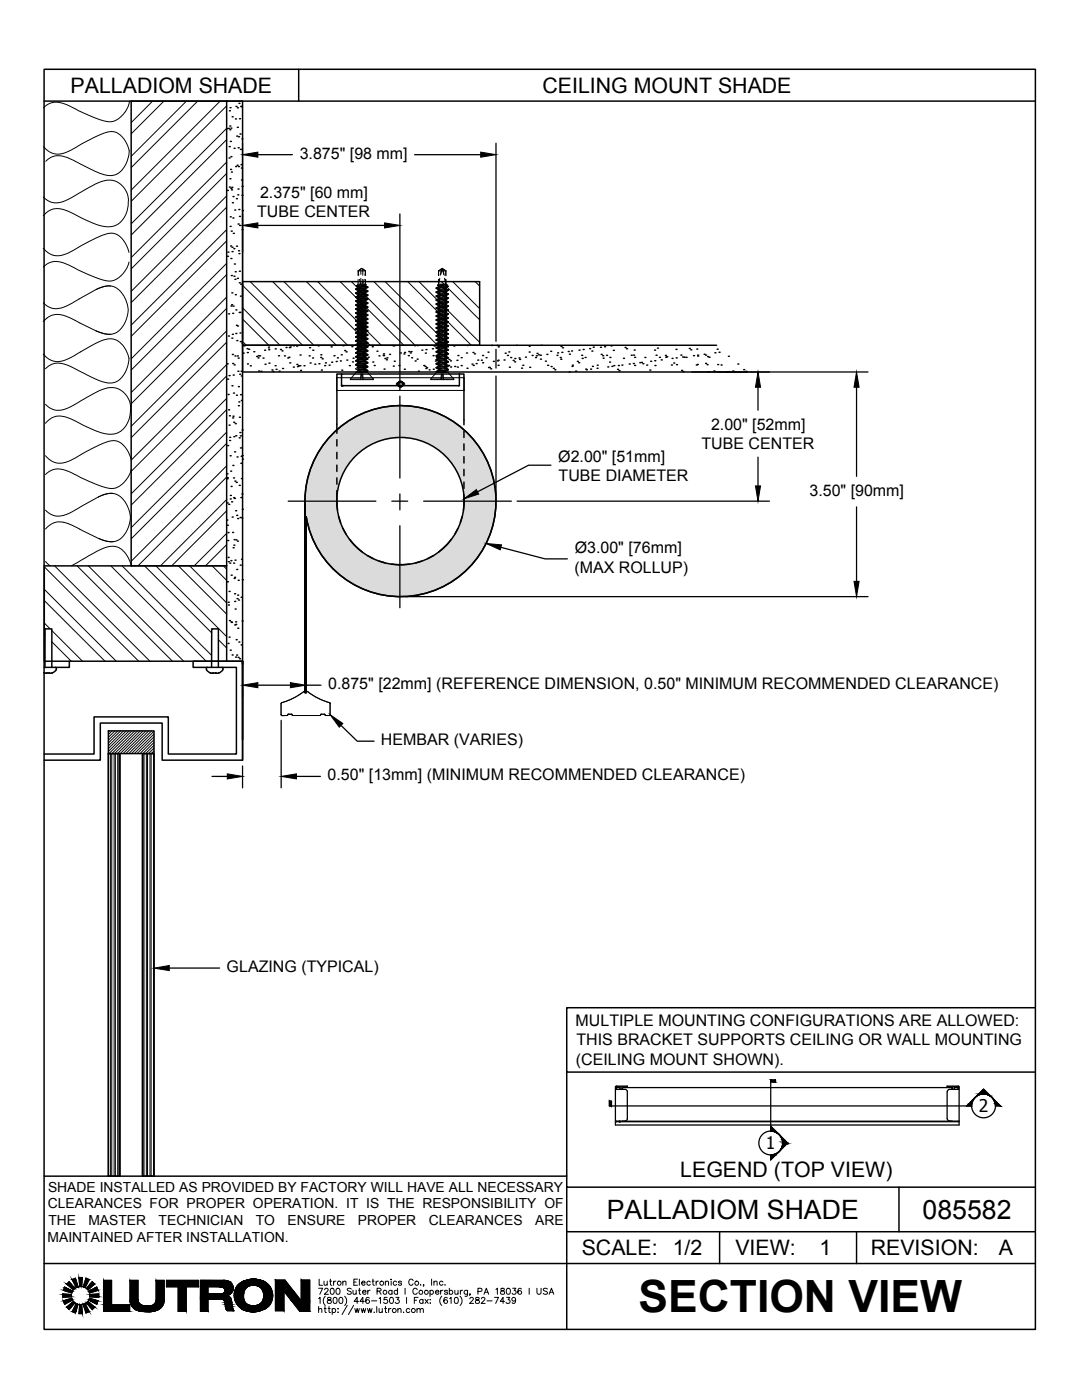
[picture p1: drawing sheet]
<svg xmlns="http://www.w3.org/2000/svg" width="216mm" height="279mm" viewBox="0 0 216 279" stroke-linecap="round" stroke-linejoin="round" font-family="sans-serif">
<defs><g id="words">
<text font-size="8.9" x="127.4" y="261.9">SECTION VIEW</text>
<g font-size="5.3">
<text x="121.1" y="243.3">PALLADIOM SHADE</text>
<text x="184.1" y="243.3">085582</text>
</g>
<g font-size="4.3">
<text x="14.1" y="18.5">PALLADIOM SHADE</text>
<text x="108.3" y="18.5">CEILING MOUNT SHADE</text>
<text x="135.7" y="234.9">LEGEND (TOP VIEW)</text>
<text x="116.1" y="250.5">SCALE:</text>
<text x="134.2" y="250.5">1/2</text>
<text x="146.7" y="250.5">VIEW:</text>
<text x="163.5" y="250.5">1</text>
<text x="173.8" y="250.5">REVISION:</text>
<text x="199.3" y="250.5">A</text>
</g>
<g font-size="3.5">
<text x="195.3" y="222">2</text>
<text x="152.8" y="229.4">1</text>
</g>
<g font-size="3.2">
<text x="59.8" y="31.7">3.875&quot; [98 mm]</text>
<text x="51.9" y="39.5">2.375&quot; [60 mm]</text>
<text x="51.3" y="43.3">TUBE CENTER</text>
<text x="140" y="89.6">TUBE CENTER</text>
<text x="141.9" y="85.8">2.00&quot; [52mm]</text>
<text x="111.4" y="92.1">Ø2.00&quot; [51mm]</text>
<text x="111.5" y="95.9">TUBE DIAMETER</text>
<text x="161.5" y="98.9">3.50&quot; [90mm]</text>
<text x="114.7" y="110.5">Ø3.00&quot; [76mm]</text>
<text x="114.6" y="114.3">(MAX ROLLUP)</text>
<text x="65.5" y="137.5">0.875&quot; [22mm] (REFERENCE DIMENSION, 0.50&quot; MINIMUM RECOMMENDED CLEARANCE)</text>
<text x="76" y="148.7">HEMBAR (VARIES)</text>
<text x="65.4" y="155.8">0.50&quot; [13mm] (MINIMUM RECOMMENDED CLEARANCE)</text>
<text x="45.2" y="194">GLAZING (TYPICAL)</text>
<text x="114.9" y="204.8">MULTIPLE MOUNTING CONFIGURATIONS ARE ALLOWED:</text>
<text x="115" y="208.6">THIS BRACKET SUPPORTS CEILING OR WALL MOUNTING</text>
<text x="114.9" y="212.5">(CEILING MOUNT SHOWN).</text>
</g>
<g font-size="2.8">
<text x="9.6" y="237.8">SHADE INSTALLED AS PROVIDED BY FACTORY WILL HAVE ALL NECESSARY</text>
<text x="9.6" y="241.2">CLEARANCES FOR PROPER OPERATION. IT IS THE RESPONSIBILITY OF</text>
<text x="9.6" y="244.5">THE</text>
<text x="17.6" y="244.5">MASTER</text>
<text x="31.7" y="244.5">TECHNICIAN</text>
<text x="51" y="244.5">TO</text>
<text x="57.4" y="244.5">ENSURE</text>
<text x="71.4" y="244.5">PROPER</text>
<text x="85.5" y="244.5">CLEARANCES</text>
<text x="106.8" y="244.5">ARE</text>
<text x="9.5" y="247.8">MAINTAINED AFTER INSTALLATION.</text>
</g>
</g></defs>
<!-- layer: SUB-BRACKET_HARDWARE -->
<g fill="none" stroke="#000" stroke-width=".2">
<path d="M71 57.7l2.4 .3M71 58.4l2.4 .4M71 59.3l2.4 .3M71 57.7h.1M71 58.4v.2M71 59.3h.1M71 59.4l2.4 .3M71 58.6l2.4 .4M71 57.8l2.4 .4M71 59.4l.5 .2M71 58.6l.5 .3M71 57.8l.5 .3"/>
<path d="M71.1 57.1l2.3 .3M71.1 57.1l.4 .2M71.5 56.7l1.5 .1M71.5 54.1h.9M71.5 54.1l.7-.6 .7 .6M71.5 59.6l1.4 .5M71.5 58.8l1.4 .5M71.5 58l1.4 .5M71.5 57.2l1.4 .5M71.5 57.4l.7 .2M71.5 54.1v.9M71.5 55.8v.9"/>
<path d="M71.5 57.2v.2M71.5 58v.2M71.5 58.8v.2M71.5 59.6v.2M71.5 56.7l-.4 .4M71.5 59.6v.1M71.5 57.3v.1M71.5 59.7l.7 .3M71.5 58.9l.7 .3M71.5 58.2l.7 .2M71.5 57.3l-.5 .3M71.5 59.7l-.5 .3"/>
<path d="M71.5 58.9l-.5 .3M71.5 58.2l-.5 .2M72 55.5v1.1l-.3-.9M72 54.7v-1l-.5 .4 .1 .9M72.2 60l-1.2 .2M72.2 59.1l-1.2 .3M72.2 58.4l-1.2 .2M72.2 57.6l-1.2 .2M72.2 57l-.7 .2M72.2 56.9l-1.1 .2M72.2 60l.7 .2M72.2 59.2l.7 .2"/>
<path d="M72.2 58.4l.7 .2M72.2 57.6l.7 .2M72.2 56.9v.1M72.4 55.7v.9l.3-.9M72.4 54.1v-.4l.5 .4M72.4 54.1h.5M72.4 54.1v.8M72.4 57.2h.8M72.7 56.8l.2 .1M72.7 56.8h.2M72.9 56.8h.1M72.9 56.9l-.7 .1"/>
<path d="M72.9 54.1l-.1 .9M72.9 59.3l-1.4 .3M72.9 58.5l-1.4 .3M72.9 57.7l-1.4 .3M72.9 57h.1M72.9 59.3v.1M72.9 58.6h.1M72.9 57.7v.1M72.9 57l-1.4 .3M72.9 59.4l-1.4 .3M72.9 58.6l-1.4 .3M72.9 57.8l-1.4 .4"/>
<path d="M72.9 57l-1.1-.3 1.6 .5M72.9 56.9h.1M72.9 54.1v.9M72.9 55.8v.9M72.9 56.9v.1M72.9 57.6v.2M72.9 58.4v.2M72.9 59.2v.2M72.9 57l.5 .2M72.9 59.4l.5 .2M72.9 58.6l.5 .2M72.9 57.8l.5 .2"/>
<path d="M73 56.8l-.1 .1M73 56.8l-.8 .1M73.4 57.2v.1M73.4 58l-2.4 .4M73.4 58.8l-2.4 .5M73.4 59.6l-2.4 .4M73.4 59.8l-.5 .3M73.4 59l-.5 .3M73.4 58.2l-.5 .3M73.4 57.4l-.5 .3M73.4 59.7l-1.2 .3M73.4 59l-1.2 .1"/>
<path d="M73.4 58.2l-1.2 .2M73.4 57.4l-1.2 .2M73.4 57.3l-2.4 .4M73.4 57.3v.1M73.4 58.1v.1M73.4 58.9v.1M73.4 59.7h.1M87 59.1l.1 .1M87 57.6h.1M87 57.5l.8 .1M87 58.3l.8 .1M87 59l.8 .2"/>
<path d="M87 59.8l.8 .2M87 57.5v.1M87 58.3v.1M87 59v.1M87 59.8v.2M87 60h.1M87 58.4h.1M87.1 60l.8 .1M87.1 59.2l.8 .1M87.1 58.4l.8 .1M87.1 57.6l.8 .1M87.1 60l.4 .2"/>
<path d="M87.1 59.2l.4 .2M87.1 58.4l.4 .2M87.1 57.6l.4 .3M87.3 56.9l2.1 .3M87.3 56.9l.2 .2M87.5 56.7l1.3 .1M87.5 54.1l.7-.6 .8 .6M87.5 59.4l1.5 .4M87.5 58.6l1.5 .4M87.5 57.8l1.5 .4M87.5 57l1.5 .5M87.5 57.2l1.5 .4"/>
<path d="M87.5 54.1h1.5M87.5 57v.2M87.5 57.8v.2M87.5 58.6v.2M87.5 59.4v.2M87.5 56.7l-.2 .2M87.5 58.6v.1M87.5 54.1l.7-.4-.4 1.2M87.5 54.1v.9M87.5 55.7v1M87.5 57.2h.1M87.5 59.5l1.5 .5"/>
<path d="M87.5 58.7l1.5 .5M87.5 57.9l1.5 .5M87.5 57.2l-.4 .2M87.5 59.5l-.4 .3M87.5 58.7l-.4 .3M87.5 57.9l-.4 .3M87.8 55.5l-.3 1.1 .2-.9M88.2 53.7l-.2 1.1M88.3 53.7l.2 1.1M88.6 57.7l.8 .1M88.6 58.5l.8 .1M88.6 59.3l.8 .1"/>
<path d="M88.6 54.9l-.3-1.2 .7 .4v.8M88.7 59.4l.7 .1M88.7 58.6l.7 .1M88.7 57.8l.7 .2M88.7 56.8l-1.4 .1M88.7 56.8h.1M88.7 55.5l.3 1.1M88.8 55.7l.2 .9M88.8 56.8l-1.3 .2M88.8 56.7l-.1 .1M88.8 56.7h.1M88.9 56.7l.2 .1"/>
<path d="M88.9 56.7l.1 .1M89 59.8l-1.5 .4M89 59.1l-1.5 .3M89 58.3l-1.5 .3M89 57.5l-1.5 .3M89 57.2h.4M89 56.8h.1M89 55.7v.9M89 57.6h.1M89 59.9v.1M89 59.1v.1M89 58.3v.1"/>
<path d="M89 58.2h.1M89 59.8h.1M89 56.8l-1.5 .4M89 60l-1.5 .3M89 59.2l-1.5 .3M89 58.4l-1.5 .3M89 57.6l-1.5 .3M89 59v.1M89 54.1v.9M89 55.8v1M89 57.4v.2M89 58.2v.2"/>
<path d="M89 59v.2M89 59.8v.2M89 57.6l.4 .2M89 60l.4 .2M89 59.2l.4 .2M89 58.4l.4 .2M89 58.2v.1M89.1 56.8v.1a.21 .21 0 0 1 0 .3 .21 .21 0 0 1-.2 0l-1.9 .3M89.2 56.9h.1M89.2 56.9l.2 .3M89.4 57.8l-2.4 .5M89.4 58.6l-2.4 .4"/>
<path d="M89.4 59.4l-2.4 .4M89.4 59.6l-.4 .2M89.4 58.8l-.4 .3M89.4 58l-.4 .3M89.4 57.2l-.4 .3M89.4 59.5l-2.4 .5M89.4 58.7l-2.4 .4M89.4 58l-2.4 .4M89.4 57.2l-2.4 .4M89.4 57.9v.1M89.4 58.7h.1M89.4 59.4v.1"/>
<path d="M69.9 75.6v.2h4.6v-.2M69.9 75.6h1.9M71 60l2.4 .4M71 60.8l2.4 .4M71 61.6l2.4 .4M71 62.4l2.4 .4M71 63.2l2.4 .4M71 64l2.4 .4M71 64.8l2.4 .4M71 65.6l2.4 .4M71 66.4l2.4 .4M71 67.2l2.4 .3"/>
<path d="M71 68l2.4 .4M71 68.8l2.4 .3M71 69.6l2.4 .3M71 70.4l1.2 .2M71 71.1l2.4 .4M71 72l1.2 .1M71 72.7l2.4 .4-1.2 .2M71 60v.1M71 60.8v.1M71 61.6v.1M71 62.4v.1M71 63.2v.1"/>
<path d="M71 64v.1M71 64.8v.1M71 65.6v.1M71 66.4v.1M71 67.2v.1M71 68v.1M71 68.8v.1M71 69.6v.1M71 70.4h.1M71 71.1v.2M71 72h.1M71 72.7v.1"/>
<path d="M71 64.9l2.4 .4M71 64.1l2.4 .4M71 63.3l2.4 .4M71 62.6l2.4 .3M71 61.8l2.4 .3M71 61l2.4 .3M71 60.2l2.4 .3M71 65.7l2.4 .4M71 66.5l2.4 .4M71 67.3l2.4 .4M71 68.1l2.4 .4M71 68.9l2.4 .4"/>
<path d="M71 69.7l2.4 .4M71 70.5l2.4 .4M71 71.3l2.4 .4M71 72.1l2.4 .3M71 72.9l2.4 .3-2 .3M71 64.9l.5 .3M71 64.1l.5 .3M71 63.3l.5 .3M71 62.6l.5 .2M71 61.8l.5 .2M71 61l.5 .2M71 60.2l.5 .2"/>
<path d="M71 65.7l.5 .3M71 66.5l.5 .3M71 67.3l.5 .3M71 68.1l.5 .3M71 68.9l.5 .3M71 69.7l.5 .3M71 70.5l.5 .2M71 71.3l.5 .3M71 72.1l.5 .2M71 72.9l.5 .2M71 73.7l.5 .2M71 74.3h.6"/>
<path d="M71.1 74.3l-1.2 1.3M71.4 73.6l.8 .1M71.4 73.7l2 .3-1.8 .3h1.7l1.2 1.3M71.5 65.2l1.4 .4M71.5 64.4l1.4 .4M71.5 63.6l1.4 .4M71.5 62.8l1.4 .4M71.5 62l1.4 .4M71.5 61.2l1.4 .4M71.5 60.4l1.4 .4M71.5 66l1.4 .4M71.5 66.1l1.4 .4"/>
<path d="M71.5 66.8l1.4 .4M71.5 66.9l1.4 .4M71.5 67.5l1.4 .5M71.5 67.7l1.4 .4M71.5 68.4l.7 .1M71.5 68.5l1.4 .4M71.5 69.1l1.4 .5M71.5 69.3l1.4 .4M71.5 69.9l.7 .2M71.5 70.1l1.4 .4M71.5 70.7l.7 .2M71.5 70.9l1.4 .4"/>
<path d="M71.5 71.5l.7 .2M71.5 71.7l1.4 .4M71.5 72.3l.7 .2M71.5 72.5l1.4 .4M71.5 73.3l1.4 .4M71.5 74.1l.9 .2M71.5 60.4v.2M71.5 61.2v.2M71.5 62v.2M71.5 62.8v.2M71.5 63.6v.1M71.5 64.4v.1"/>
<path d="M71.5 65.2v.1M71.5 66v.1M71.5 66.8v.1M71.5 67.5v.2M71.5 68.4v.1M71.5 69.1v.2M71.5 69.9v.2M71.5 70.7v.2M71.5 71.5v.2M71.5 72.3v.2M71.5 73.1v.2M71.5 73.9v.2"/>
<path d="M71.5 65.2h.1M71.5 63.6h.1M71.5 62.8h.1M71.5 62h.1M71.5 61.2h.1M71.5 69.2h.1M71.5 70h.1M71.5 70.7v.1M71.5 71.6h.1M71.5 72.3v.1M71.5 66.1h.1M71.5 65.3l.7 .2"/>
<path d="M71.5 64.5l1.4 .4M71.5 63.7l1.4 .4M71.5 62.9l1.4 .4M71.5 62.1l1.4 .5M71.5 61.3l.7 .3M71.5 60.5l1.4 .5M71.5 66.9h.1M71.5 67.7h.1M71.5 68.5h.1M71.5 69.3h.1M71.5 70v.1M71.5 70.9h.1"/>
<path d="M71.5 71.6v.1M71.5 72.4v.1M71.5 73.2l-.5 .4M71.5 66.1l-.5 .3M71.5 65.3l-.5 .3M71.5 64.5l-.5 .3M71.5 63.7l-.5 .3M71.5 62.9l-.5 .3M71.5 62.1l-.5 .3M71.5 61.3l-.5 .3M71.5 60.5l-.5 .3M71.5 66.9l-.5 .3"/>
<path d="M71.5 67.7l-.5 .3M71.5 68.5l-.5 .3M71.5 69.3l-.5 .2M71.5 70l-.5 .3M71.5 70.9l-.5 .2M71.5 71.6l-.5 .3M71.5 72.4l-.5 .3M71.5 74l-.5 .3M72 74.6l-.1 1.2M72.2 74.6l-.2 1.2M72.2 61.5l-1.2 .3M72.2 65.5l-1.2 .2"/>
<path d="M72.2 68.6l-1.2 .2M72.2 70.2l-1.2 .2M72.2 70.5l-.7 .2M72.2 71l-1.2 .1M72.2 71.7l-1.2 .3M72.2 72.1l-.7 .2M72.2 72.5l-1.2 .2M72.2 65.5l.7 .2M72.2 61.6l.7 .2M72.2 68.5l.7 .3M72.2 70.1l.7 .3M72.2 70.6l1.2 .1"/>
<path d="M72.2 70.9l.7 .3M72.2 71.7l.7 .3M72.2 72.1l1.2 .2M72.2 72.5l.7 .3M72.2 73.3l.7 .2-.7 .2M72.2 73.3l-.8 .1M72.2 73.7l-.7 .2 .7 .2M72.2 73.7l1.2 .2-1.2 .2M72.2 74.1l.7 .2M72.2 74.1l-1.2 .2M72.3 74.6l.1 1.2M72.4 74.6l.1 1.2"/>
<path d="M72.6 75.6h1.9M72.9 73.8h.1M72.9 73h.3M72.9 65.6l-1.4 .4M72.9 64.8l-1.4 .4M72.9 64l-1.4 .4M72.9 63.2l-1.4 .4M72.9 62.4l-1.4 .4M72.9 61.6l-1.4 .4M72.9 60.8l-1.4 .4M72.9 60.1l-1.4 .3M72.9 66.4l-1.4 .4"/>
<path d="M72.9 67.2l-1.4 .3M72.9 68l-1.4 .4M72.9 68.8l-1.4 .3M72.9 69.6l-1.4 .3M72.9 70.4l-.7 .1M72.9 71.2l-1.4 .3M72.9 72l-.7 .1M72.9 72.8l-1.4 .3 .7 .2M72.9 65.7h.1M72.9 64.9h.1M72.9 64.1h.1M72.9 63.3h.1"/>
<path d="M72.9 62.5h.1M72.9 61.7h.1M72.9 60.9h.1M72.9 60.1h.1M72.9 66.5h.1M72.9 67.3h.1M72.9 68.1h.1M72.9 68.9h.1M72.9 69.7h.1M72.9 70.4v.1M72.9 71.3h.1M72.9 72v.1"/>
<path d="M72.9 72.8h.1M72.9 73.6l.5 .3M72.9 65.7l-1.4 .4M72.9 64.9l-1.4 .4M72.9 64.1l-1.4 .4M72.9 63.3l-1.4 .4M72.9 62.6l-1.4 .3M72.9 61.8l-1.4 .3M72.9 61l-1.4 .3M72.9 60.2l-1.4 .3M72.9 66.5l-1.4 .4M72.9 67.3l-1.4 .4"/>
<path d="M72.9 68.1l-1.4 .4M72.9 68.9l-1.4 .4M72.9 69.7l-1.4 .3M72.9 70.5l-1.4 .4M72.9 71.3l-1.4 .3M72.9 72.1l-1.4 .3M72.9 72.9l-1.4 .4M72.9 65.6h.1M72.9 66.4h.1M72.9 73.7l-1.4 .4M72.9 60v.2M72.9 60.8v.2"/>
<path d="M72.9 61.6v.2M72.9 62.4v.2M72.9 63.2v.1M72.9 64v.1M72.9 64.8v.1M72.9 65.6v.1M72.9 66.4v.1M72.9 67.1v.2M72.9 68v.1M72.9 68.7v.2M72.9 69.5v.2M72.9 70.3v.2"/>
<path d="M72.9 71.1v.2M72.9 71.9v.2M72.9 72.7v.2M72.9 73.5v.2M72.9 65.7l.5 .3M72.9 64.9l.5 .3M72.9 64.1l.5 .3M72.9 63.3l.5 .3M72.9 62.5l.5 .3M72.9 61.7l.5 .3M72.9 60.9l.5 .3M72.9 60.1l.5 .3"/>
<path d="M72.9 66.5l.5 .3M72.9 67.3l.5 .2M72.9 68.1l.5 .3M72.9 68.9l.5 .2M72.9 69.7l.5 .2M72.9 70.5l.5 .2M72.9 71.3l.5 .2M72.9 72.1l.5 .2M72.9 72.8l.3 .2M73.2 73l.2 .2M73.4 60.4l-2.4 .4M73.4 61.2l-2.4 .4"/>
<path d="M73.4 62l-2.4 .4M73.4 62.8l-2.4 .4M73.4 63.6l-2.4 .4M73.4 64.4l-2.4 .4M73.4 65.2l-2.4 .4M73.4 66l-2.4 .4M73.4 66.8l-2.4 .4M73.4 67.5l-2.4 .5M73.4 68.4l-1.2 .2M73.4 69.1l-2.4 .5M73.4 69.9l-1.2 .3M73.4 70.7l-1.2 .3"/>
<path d="M73.4 71.5l-1.2 .2M73.4 72.3l-1.2 .2M73.4 65.3l-.5 .3M73.4 64.5l-.5 .3M73.4 63.7l-.5 .3M73.4 62.9l-.5 .3M73.4 62.2l-.5 .2M73.4 61.3l-.5 .3M73.4 60.6l-.5 .2M73.4 66.1l-.5 .3M73.4 66.9l-.5 .3M73.4 67.7l-.5 .3"/>
<path d="M73.4 68.5l-.5 .3M73.4 69.3l-.5 .3M73.4 70.1l-.5 .3M73.4 70.9l-.5 .3M73.4 71.7l-.5 .3M73.4 72.5l-.5 .3M73.4 73.3l-.5 .2M73.4 65.3l-1.2 .2M73.4 64.5l-2.4 .4M73.4 63.7l-2.4 .4M73.4 62.9l-2.4 .4M73.4 62.1l-2.4 .5"/>
<path d="M73.4 61.3l-1.2 .2M73.4 60.5l-2.4 .5M73.4 66.1l-2.4 .4M73.4 66.9l-2.4 .4M73.4 67.7l-2.4 .4M73.4 68.5l-2.4 .4M73.4 69.3l-2.4 .4M73.4 70.1l-2.4 .4M73.4 70.9l-2.4 .4M73.4 71.7l-2.4 .4M73.4 72.4l-2.4 .5M73.4 60.4v.1"/>
<path d="M73.4 61.2v.1M73.4 62v.1M73.4 62.8v.1M73.4 63.6v.1M73.4 64.4v.1M73.4 65.2v.1M73.4 66v.1M73.4 66.8v.1M73.4 67.6v.1M73.4 68.4v.1M73.4 69.2v.1M73.4 70v.1"/>
<path d="M73.4 70.8v.1M73.4 71.6v.1M73.4 72.4h.1M73.4 73.9l-.4 .4M86 75.6h4.5M87 63.9h.1M87 62.3h.1M87 60.7l.1 .1M87 65.5h.1M87 67.1h.1M87 68.7h.1M87 70.3h.1"/>
<path d="M87 71.8l.1 .1M87 60.6l.8 .2M87 61.4l.8 .2M87 62.2l.8 .2M87 63l.8 .2M87 63.8l.8 .2M87 64.6l.8 .2M87 65.4l.8 .2M87 66.2l.8 .1M87 67l.8 .1M87 67.8l.8 .1M87 68.6l.8 .1"/>
<path d="M87 69.4l.8 .1M87 70.2l.8 .1M87 71l.8 .1M87 71.7l.8 .2M87 72.5l.8 .2M87 73.3l.9 .2M87 73.4l.9 .2M87 74.1l.9 .2M87 74.2l.2 .1M87 60.6v.1M87 61.4v.1M87 62.2v.1"/>
<path d="M87 63v.1M87 63.8v.1M87 64.6v.1M87 65.4v.1M87 66.2v.1M87 67v.1M87 67.8v.1M87 68.6v.1M87 69.4v.1M87 70.2v.1M87 71v.1M87 71.7v.1"/>
<path d="M87 72.5v.2M87 73.3v.1M87 74.1v.1M87 64.7h.1M87 63.1h.1M87 61.5l.1 .1M87 66.3h.1M87 67.9h.1M87 69.5h.1M87 71.1h.1M87 72.7h.1M87.1 64.7l.8 .2"/>
<path d="M87.1 63.9l.8 .2M87.1 63.1l.8 .2M87.1 62.3l.8 .2M87.1 61.6l.8 .1M87.1 60.8l.8 .1M87.1 65.5l.8 .1M87.1 66.3l.8 .1M87.1 67.1l.8 .2M87.1 67.9l.8 .1M87.1 68.7l.8 .1M87.1 69.5l.8 .1M87.1 70.3l.8 .1"/>
<path d="M87.1 71.1l.8 .1M87.1 71.9l.8 .1M87.1 72.7l.8 .1M87.1 64.7l.4 .3M87.1 63.9l.4 .3M87.1 63.1l.4 .3M87.1 62.3l.4 .3M87.1 61.6l.4 .2M87.1 60.8l.4 .2M87.1 65.5l.4 .3M87.1 66.3l.4 .3M87.1 67.1l.4 .3"/>
<path d="M87.1 67.9l.4 .3M87.1 68.7l.4 .3M87.1 69.5l.4 .3M87.1 70.3l.4 .3M87.1 71.1l.4 .2M87.1 71.9l.4 .2M87.1 72.7l.4 .2M87.1 73.5l.4 .3M87.1 74.3h.1M87.1 74.3h2.3l1.1 1.5h-4.5zM87.5 65.8l1.5 .4M87.5 65l1.5 .4"/>
<path d="M87.5 64.2l1.5 .4M87.5 63.4l1.5 .4M87.5 62.6l1.5 .4M87.5 61.8l1.5 .4M87.5 61l1.5 .4M87.5 60.2l1.5 .4M87.5 66.6l1.5 .4M87.5 67.4l1.5 .4M87.5 68.1l1.5 .4M87.5 68.9l1.5 .4M87.5 69.7l1.5 .4M87.5 70.5l1.5 .4"/>
<path d="M87.5 71.3l1.5 .4M87.5 72.1l1.5 .4M87.5 72.9l1.5 .4M87.5 73.7l1.5 .4M87.5 60.2v.2M87.5 61v.2M87.5 61.8v.2M87.5 62.6v.1M87.5 63.4v.1M87.5 64.2v.1M87.5 65v.1M87.5 65.8v.1"/>
<path d="M87.5 66.6v.1M87.5 67.4v.1M87.5 68.1v.2M87.5 68.9v.2M87.5 69.7v.2M87.5 70.5v.2M87.5 71.3v.2M87.5 72.1v.2M87.5 72.9v.2M87.5 73.7v.2M87.5 64.2h.1M87.5 63.4h.1"/>
<path d="M87.5 62.6h.1M87.5 61.8h.1M87.5 61h.1M87.5 60.2h.1M87.5 68.2h.1M87.5 69.8h.1M87.5 70.6h.1M87.5 71.3v.1M87.5 72.1v.1M87.5 65.9l1.5 .4M87.5 65.1l1.5 .4M87.5 64.3l1.5 .4"/>
<path d="M87.5 63.5l1.5 .4M87.5 62.7l1.5 .4M87.5 61.9l1.5 .4M87.5 61.1l1.5 .5M87.5 60.3l1.5 .5M87.5 66.7l1.5 .4M87.5 67.5l1.5 .4M87.5 68.3l1.5 .4M87.5 69.1l1.5 .4M87.5 69.9l1.5 .4M87.5 70.7l1.5 .4M87.5 71.4l1.5 .5"/>
<path d="M87.5 72.2l1.5 .5M87.5 73l1.5 .4-1.5 .5 1.5 .4M87.5 65.9l-.4 .3M87.5 65.1l-.4 .3M87.5 64.3l-.4 .3M87.5 63.5l-.4 .3M87.5 62.7l-.4 .3M87.5 61.9l-.4 .3M87.5 61.1l-.4 .3M87.5 60.3l-.4 .3M87.5 66.7l-.4 .3M87.5 67.5l-.4 .3"/>
<path d="M87.5 68.3l-.4 .2M87.5 69.1l-.4 .2M87.5 69.9l-.4 .2M87.5 70.7l-.4 .2M87.5 71.4l-.4 .3M87.5 72.2l-.4 .3M87.5 73l-.4 .3M87.5 73.8l-.4 .3M88.1 74.6l-.1 1.2M88.2 74.6l-.1 1.2M88.3 74.6l.1 1.2M88.4 74.6l.1 1.2"/>
<path d="M88.6 60.1l.8 .1M88.6 60.9l.8 .1M88.6 61.7l.8 .1M88.6 62.5l.8 .1M88.6 63.3l.8 .1M88.6 64.1l.8 .1M88.6 64.8l.8 .2M88.6 65.6l.8 .2M88.6 66.4l.8 .2M88.6 67.2l.8 .2M88.6 68l.8 .2M88.6 68.8l.8 .1"/>
<path d="M88.6 69.6l.8 .2M88.6 70.4l.8 .1M88.6 71.2l.8 .1M88.6 72l.8 .1M88.6 72.8l.8 .1M88.6 73.6l.8 .1M88.6 73.7l.8 .1M88.7 64.9l.7 .2M88.7 64.2l.7 .1M88.7 63.4l.7 .1M88.7 62.6l.7 .1M88.7 61.8l.7 .1"/>
<path d="M88.7 61l.7 .1M88.7 60.2l.7 .1M88.7 65.8l.7 .1M88.7 66.5l.7 .2M88.7 67.3l.7 .2M88.7 68.1l.7 .2M88.7 68.9l.7 .2M88.7 69.7l.7 .2M88.7 70.5l.7 .2M88.7 71.3l.7 .1M88.7 72.1l.7 .1M88.7 72.9l.7 .1"/>
<path d="M89 65.4l-1.5 .4M89 64.6l-1.5 .4M89 63.8l-1.5 .4M89 63l-1.5 .4M89 62.2l-1.5 .4M89 61.4l-1.5 .4M89 60.6l-1.5 .4M89 66.2l-1.5 .4M89 67l-1.5 .4M89 67.8l-1.5 .3M89 68.6l-1.5 .3M89 69.4l-1.5 .3"/>
<path d="M89 70.2l-1.5 .3M89 71l-1.5 .3M89 71.8l-1.5 .3M89 72.5l-1.5 .4M89 66.3l.4 .3M89 64.7l.4 .3M89 63.1l.4 .3M89 72.6l.4 .3M89 65.5h.1M89 63.9h.1M89 62.3h.1M89 61.5h.1"/>
<path d="M89 60.7v.1M89 67.1h.1M89 67.9h.1M89 68.7h.1M89 69.5h.1M89 70.3h.1M89 71v.1M89 71.8v.1M89 73.4l.4 .3M89 74.2l.1 .1M89 66.2h.1M89 61.4h.1"/>
<path d="M89 63h.1M89 64.6h.1M89 67.8h.1M89 69.3h.1M89 70.9h.1M89 72.5h.1M89 65.5l-1.5 .4M89 66.3l-1.5 .4M89 64.7l-1.5 .4M89 63.9l-1.5 .4M89 63.1l-1.5 .4M89 62.3l-1.5 .4"/>
<path d="M89 61.6l-1.5 .3M89 60.8l-1.5 .3M89 67.1l-1.5 .4M89 67.9l-1.5 .4M89 68.7l-1.5 .4M89 69.5l-1.5 .4M89 70.3l-1.5 .4M89 71.1l-1.5 .3M89 71.9l-1.5 .3M89 72.7l-1.5 .3M89 65.4h.1M89 63.8h.1"/>
<path d="M89 62.2h.1M89 60.6h.1M89 67h.1M89 68.5v.1M89 70.1v.1M89 71.7v.1M89 73.3l-1.5 .4M89 74.1l-.7 .2M89 60.6v.2M89 61.4v.2M89 62.2v.1M89 63v.1"/>
<path d="M89 63.8v.1M89 64.6v.1M89 65.4v.1M89 66.2v.1M89 67v.1M89 67.8v.1M89 68.5v.2M89 69.3v.2M89 70.1v.2M89 70.9v.2M89 71.7v.2M89 72.5v.2"/>
<path d="M89 73.3v.2M89 74.1v.2M89 65.5l.4 .3M89 63.9l.4 .3M89 62.3l.4 .3M89 61.5l.4 .3M89 60.8l.4 .2M89 67.1l.4 .3M89 67.9l.4 .3M89 68.7l.4 .2M89 69.5l.4 .3M89 70.3l.4 .2"/>
<path d="M89 71.1l.4 .2M89 71.9l.4 .2M89 69.3v.1M89 70.9v.1M89.4 60.2l-2.4 .4M89.4 61l-2.4 .4M89.4 61.8l-2.4 .4M89.4 62.6l-2.4 .4M89.4 63.4l-2.4 .4M89.4 64.2l-2.4 .4M89.4 65l-2.4 .4M89.4 66.6h.1"/>
<path d="M89.4 68.2h.1M89.4 69.8h.1M89.4 71.3v.1M89.4 72.9h.1M89.4 65.8h.1M89.4 67.4h.1M89.4 68.9v.1M89.4 70.5v.1M89.4 72.1h.1M89.4 65.1l-.4 .3M89.4 64.3l-.4 .3M89.4 63.5l-.4 .3"/>
<path d="M89.4 62.7l-.4 .3M89.4 61.9l-.4 .3M89.4 61.2l-.4 .2M89.4 60.4l-.4 .2M89.4 65.9l-.4 .3M89.4 66.7l-.4 .3M89.4 67.5l-.4 .3M89.4 68.3l-.4 .3M89.4 69.1l-.4 .3M89.4 69.9l-.4 .3M89.4 70.7l-.4 .3M89.4 71.5l-.4 .3"/>
<path d="M89.4 72.3l-.4 .2M89.4 73.1l-.4 .2M89.4 73.9l-.4 .2M89.4 73h.1M89.4 65.1l-2.4 .4M89.4 64.3l-2.4 .4M89.4 63.5l-2.4 .4M89.4 62.7l-2.4 .4M89.4 61.9l-2.4 .4M89.4 61.1l-2.4 .4M89.4 60.3l-2.4 .4M89.4 65.8l-2.4 .4"/>
<path d="M89.4 65.9l-2.4 .4M89.4 66.6l-2.4 .4M89.4 66.7l-2.4 .4M89.4 67.4l-2.4 .4M89.4 67.5l-2.4 .4M89.4 68.2l-2.4 .4M89.4 68.3l-2.4 .4M89.4 69l-2.4 .4M89.4 69.1l-2.4 .4M89.4 69.8l-2.4 .4M89.4 69.9l-2.4 .4M89.4 70.6l-2.4 .4"/>
<path d="M89.4 70.7l-2.4 .4M89.4 71.4l-2.4 .3M89.4 71.4l-2.4 .4M89.4 72.1l-2.4 .4M89.4 72.2l-2.4 .5M89.4 72.9l-2.4 .4M89.4 73l-2.4 .4M89.4 73.7l-2.4 .4M89.4 73.8l-2.4 .4M89.4 60.2v.1M89.4 61v.1M89.4 61.8v.1"/>
<path d="M89.4 62.6v.1M89.4 63.4v.1M89.4 64.2v.1M89.4 65v.1M89.4 65.8v.1M89.4 66.6v.1M89.4 67.4v.1M89.4 68.2v.1M89.4 69v.1M89.4 69.8v.1M89.4 70.6v.1M89.4 71.4h.1"/>
<path d="M89.4 72.1v.1M89.4 72.9v.1M89.4 73.7v.1"/>
</g>
<!-- layer: FABRIC-ROLL -->
<g fill="#dbdbdb" stroke="#dbdbdb" stroke-width=".2">
<path d="M79.1 81h1.5z"/>
<path d="M78.4 119h2.9z"/>
<path d="M78.2 81.1l2.4-.1zM78.2 81.1h3.5z"/>
<path d="M77.9 81.1h3.8zM77.9 81.1h4z"/>
<path d="M77 81.2l.9-.1h4zM77 81.2h5.9l-1-.1z"/>
<path d="M76.6 81.3l6.3-.1zM76.6 81.3h6.6z"/>
<path d="M75.7 81.5l.9-.2h6.6zM75.7 81.5h8.5l-1-.2z"/>
<path d="M75.4 81.5h8.8zM75.4 81.5h9z"/>
<path d="M74.5 81.8l.9-.3h9zM74.5 81.8h10.9l-1-.3z"/>
<path d="M74.1 81.9l11.3-.1zM74.1 81.9h11.5z"/>
<path d="M73.3 82.2l.8-.3h11.5zM73.3 82.2h13.3l-1-.3z"/>
<path d="M73 82.3l.3-.1h13.3zM73 82.3h13.8l-.2-.1z"/>
<path d="M72.1 82.7l.9-.4h13.8zM72.1 82.7h15.6l-.9-.4z"/>
<path d="M71.8 82.8l.3-.1h15.6zM71.8 82.8h16.2l-.3-.1z"/>
<path d="M70.9 83.2l.9-.4h16.2zM70.9 83.2h18l-.9-.4z"/>
<path d="M70.7 83.4l.2-.2h18zM70.7 83.4h18.4l-.2-.2z"/>
<path d="M69.8 83.9l.9-.5h18.4zM69.8 83.9h20.2l-.9-.5z"/>
<path d="M69.6 84l.2-.1h20.2zM69.6 84h20.6l-.2-.1z"/>
<path d="M68.8 84.6l.8-.6h20.6zM68.8 84.6h22.3l-.9-.6z"/>
<path d="M68.5 84.7l.3-.1h22.3zM68.5 84.7h22.8l-.2-.1z"/>
<path d="M67.8 85.4l.7-.7h22.8zM67.8 85.4h24.2l-.7-.7z"/>
<path d="M67.5 85.5l.3-.1h24.2zM67.5 85.5h24.8l-.3-.1z"/>
<path d="M66.8 86.2l.7-.7h24.8zM66.8 86.2h26.2l-.7-.7z"/>
<path d="M66.8 86.2h26.2l-26.4 .2zM66.6 86.4h26.6l-.2-.2z"/>
<path d="M66.6 86.4h26.6l-27.3 .7zM65.9 87.1h28l-.7-.7z"/>
<path d="M65.9 87.1h28l-28.2 .2zM65.7 87.3h28.4l-.2-.2z"/>
<path d="M65.7 87.3h28.4zM65.7 87.3h28.4z"/>
<path d="M65.7 87.3h13.9zM65.7 87.3h13.9z"/>
<path d="M79.6 87.3h14.5zM80.7 87.3h13.4z"/>
<path d="M65.7 87.3h13.6zM65.7 87.4l13.6-.1z"/>
<path d="M80.7 87.3h13.4l-12.4 .1zM81.7 87.4h12.5l-.1-.1z"/>
<path d="M65.7 87.4h12.9l-13.1 .1zM65.5 87.5h12.1l1-.1z"/>
<path d="M81.7 87.4h12.5l-11.5 .2zM82.7 87.6h11.7l-.2-.2z"/>
<path d="M65.5 87.5h12.1l-12.3 .3zM65.3 87.8h11.3l1-.3z"/>
<path d="M82.7 87.6h11.7l-10.7 .3zM83.7 87.9h10.9l-.2-.3z"/>
<path d="M83.7 87.9h10.9l-10.5 .1zM84.1 88h10.6l-.1-.1z"/>
<path d="M65.3 87.8h11.3l-11.5 .3zM65.1 88.1h10.5l1-.3z"/>
<path d="M84.1 88h10.6l-10 .3zM84.7 88.3h10.2l-.2-.3z"/>
<path d="M65.1 88.1h10.5l-10.7 .2zM64.9 88.3h10.2l.5-.2z"/>
<path d="M64.9 88.3h10.2l-10.3 .2zM64.8 88.5h9.8l.5-.2z"/>
<path d="M84.7 88.3h10.2l-9.2 .4zM85.7 88.7h9.5l-.3-.4z"/>
<path d="M64.8 88.5h9.8l-10.2 .4zM64.4 88.9h9.3l.9-.4z"/>
<path d="M85.7 88.7h9.5l-8.9 .4zM86.3 89.1h9.2l-.3-.4z"/>
<path d="M86.3 89.1h9.2l-9 .1zM86.5 89.2h9.1l-.1-.1z"/>
<path d="M64.4 88.9h9.3l-9.5 .4zM64.2 89.3h8.9l.6-.4z"/>
<path d="M64.2 89.3h8.9l-9.1 .2zM64 89.5h8.8l.3-.2z"/>
<path d="M86.5 89.2h9.1l-8.2 .6zM87.4 89.8h8.6l-.4-.6z"/>
<path d="M64 89.5h8.8l-9.1 .6zM63.7 90.1h8.3l.8-.6z"/>
<path d="M87.4 89.8h8.6l-8.2 .3zM87.8 90.1h8.4l-.2-.3z"/>
<path d="M63.7 90.1h8.3l-8.5 .3zM63.5 90.4h8.2l.3-.3z"/>
<path d="M87.8 90.1h8.4l-8 .3zM88.2 90.4h8.2l-.2-.3z"/>
<path d="M63.5 90.4h8.2l-8.4 .4zM63.3 90.8h7.9l.5-.4z"/>
<path d="M88.2 90.4h8.2l-7.4 .7zM89 91.1h7.7l-.3-.7z"/>
<path d="M89 91.1h7.7zM89 91.2h7.8z"/>
<path d="M63.3 90.8h7.9l-8.3 .7zM62.9 91.5h7.6l.7-.7z"/>
<path d="M62.9 91.5h7.6zM62.9 91.5h7.6z"/>
<path d="M89 91.2h7.8l-7.1 .7zM89.7 91.9h7.4l-.3-.7z"/>
<path d="M62.9 91.5h7.6l-8 .8zM62.5 92.3h7.3l.7-.8z"/>
<path d="M89.7 91.9h7.4l-7.1 .5zM90 92.4h7.3l-.2-.5z"/>
<path d="M62.5 92.3h7.3l-7.5 .3zM62.3 92.6h7.3l.2-.3z"/>
<path d="M90 92.4h7.3l-7 .3zM90.3 92.7h7.2l-.2-.3z"/>
<path d="M62.3 92.6h7.3l-7.5 .6zM62.1 93.2h7.1l.4-.6z"/>
<path d="M90.3 92.7h7.2l-6.7 .8zM90.8 93.5h7l-.3-.8z"/>
<path d="M90.8 93.5h7zM90.9 93.6h6.9z"/>
<path d="M62.1 93.2h7.1l-7.3 .6zM61.9 93.8h6.9l.4-.6z"/>
<path d="M61.9 93.8h6.9l-7 .3zM61.8 94.1h6.9l.1-.3z"/>
<path d="M90.9 93.6h6.9l-6.5 .9zM91.3 94.5h6.8l-.3-.9z"/>
<path d="M91.3 94.5h6.8l-6.6 .2zM91.5 94.7h6.7l-.1-.2z"/>
<path d="M61.8 94.1h6.9l-7.2 .9zM61.5 95h6.8l.4-.9z"/>
<path d="M61.5 95h6.8zM61.5 95h6.8z"/>
<path d="M91.5 94.7h6.7l-6.4 .8zM91.8 95.5h6.6l-.2-.8z"/>
<path d="M61.5 95h6.7l-6.9 1zM61.3 96h6.6l.3-1z"/>
<path d="M91.8 95.5h6.6l-6.5 .5zM91.9 96h6.6l-.1-.5z"/>
<path d="M61.3 96h6.6l-6.7 .3zM61.2 96.3h6.6l.1-.3z"/>
<path d="M91.9 96h6.6l-6.4 .4zM92.1 96.4h6.5l-.1-.4z"/>
<path d="M61.2 96.3h6.6l-6.7 .7zM61.1 97h6.5l.2-.7z"/>
<path d="M92.1 96.4h6.5l-6.3 .8zM92.3 97.2h6.5l-.2-.8z"/>
<path d="M92.3 97.2h6.5l-6.5 .3zM92.3 97.5h6.5v-.3z"/>
<path d="M61.1 97h6.5l-6.6 .5zM61 97.5h6.5l.1-.5z"/>
<path d="M61 97.5h6.5l-6.5 .5zM61 98h6.4l.1-.5z"/>
<path d="M92.3 97.5h6.5l-6.3 1zM92.5 98.5h6.4l-.1-1zM92.5 98.5h6.4zM92.5 98.5h6.4z"/>
<path d="M61 98h6.4l-6.5 .8zM60.9 98.8h6.4l.1-.8z"/>
<path d="M60.9 98.8h6.4l-6.4 .2zM60.9 99h6.3l.1-.2z"/>
<path d="M92.5 98.5h6.4l-6.3 1zM92.6 99.5h6.3v-1z"/>
<path d="M92.6 99.5h6.3l-6.3 .2zM92.6 99.7h6.3v-.2z"/>
<path d="M60.9 99h6.3l-6.4 1zM60.8 100h6.4v-1z"/>
<path d="M92.6 99.7h6.3l-6.3 .8zM92.6 100.5h6.3v-.8z"/>
<path d="M92.6 100.5h6.3l-6.3 .5zM92.6 101h6.3v-.5z"/>
<path d="M60.8 100h6.4l-6.4 1.1zM60.8 101.1h6.4v-1.1z"/>
<path d="M92.6 101h6.3l-6.4 .6zM92.5 101.6h6.4v-.6z"/>
<path d="M60.8 101.1h6.4l-6.4 1zM60.8 102.1h6.6l-.2-1z"/>
<path d="M92.5 101.6h6.4l-6.5 .7zM92.4 102.3h6.4l.1-.7z"/>
<path d="M92.4 102.3h6.4l-6.5 .3zM92.3 102.6h6.5v-.3z"/>
<path d="M60.8 102.1h6.6l-6.6 1zM60.8 103.1h6.8l-.2-1z"/>
<path d="M60.8 103.1h6.8zM60.8 103.1h6.8z"/>
<path d="M92.3 102.6h6.5l-6.7 .9zM92.1 103.5h6.5l.2-.9z"/>
<path d="M92.1 103.5h6.5zM92.1 103.6l6.5-.1z"/>
<path d="M61.1 103.1h6.5l-6.3 1zM61.3 104.1h6.6l-.3-1z"/>
<path d="M61.3 104.1h6.6l-6.5 .3zM61.4 104.4h6.6l-.1-.3z"/>
<path d="M92.1 103.6h6.5l-6.8 1zM91.8 104.6h6.6l.2-1z"/>
<path d="M91.8 104.6h6.6l-6.7 .2zM91.7 104.8h6.7v-.2z"/>
<path d="M61.4 104.4h6.6l-6.5 .7zM61.5 105.1h6.8l-.3-.7z"/>
<path d="M91.7 104.8h6.7l-7.1 .7zM91.3 105.5h6.8l.3-.7z"/>
<path d="M61.5 105.1h6.8l-6.6 .5zM61.7 105.6h6.8l-.2-.5z"/>
<path d="M91.3 105.5h6.8l-7 .5zM91.1 106h6.9l.1-.5z"/>
<path d="M61.7 105.6h6.8l-6.7 .4zM61.8 106h6.9l-.2-.4z"/>
<path d="M91.1 106h6.9l-7.1 .5zM90.9 106.5h6.9l.2-.5z"/>
<path d="M61.8 106h6.9l-6.6 .8zM62.1 106.8h7.1l-.5-.8z"/>
<path d="M62.1 106.8h7.1l-7.1 .1zM62.1 106.9h7.1v-.1z"/>
<path d="M90.9 106.5h6.9l-7.4 .7zM90.4 107.2h7.2l.2-.7z"/>
<path d="M90.4 107.2h7.2l-7.3 .1zM90.3 107.3h7.2l.1-.1z"/>
<path d="M62.1 106.9h7.1l-6.7 .8zM62.5 107.7h7.3l-.6-.8z"/>
<path d="M62.5 107.7h7.3l-7.2 .3zM62.6 108h7.4l-.2-.3z"/>
<path d="M90.3 107.3h7.2l-7.8 .8zM89.7 108.1h7.4l.4-.8z"/>
<path d="M89.7 108.1h7.4l-7.6 .2zM89.5 108.3h7.6v-.2z"/>
<path d="M62.6 108h7.4l-7.1 .5zM62.9 108.5h7.6l-.5-.5z"/>
<path d="M89.5 108.3h7.6l-8.1 .6zM89 108.9h7.7l.4-.6z"/>
<path d="M62.9 108.5h7.6l-7.3 .6zM63.2 109.1h7.8l-.5-.6z"/>
<path d="M63.2 109.1h7.8l-7.7 .2zM63.3 109.3h7.9l-.2-.2z"/>
<path d="M88.4 109.4l.6-.5h7.7zM88.4 109.4h8.1l.2-.5z"/>
<path d="M88.2 109.6l.2-.2h8.1zM88.2 109.6h8.2l.1-.2z"/>
<path d="M63.3 109.3h7.9l-7.5 .7zM63.7 110h8.3l-.8-.7z"/>
<path d="M63.7 110h8.3l-8.2 .2zM63.8 110.2h8.5l-.3-.2z"/>
<path d="M87.4 110.3l.8-.7h8.2zM87.4 110.3h8.6l.4-.7z"/>
<path d="M87 110.5l.4-.2h8.6zM87 110.5h8.8l.2-.2z"/>
<path d="M63.8 110.2h8.5l-8.3 .4zM64 110.6h8.8l-.5-.4z"/>
<path d="M86.5 110.9l.5-.4h8.8zM86.5 110.9h9.1l.2-.4z"/>
<path d="M64 110.6h8.8l-8.4 .5zM64.4 111.1h9.3l-.9-.5z"/>
<path d="M64.4 111.1h9.3l-9.2 .1zM64.5 111.2h9.4l-.2-.1z"/>
<path d="M85.7 111.4l.8-.5h9.1zM85.7 111.4h9.5l.4-.5z"/>
<path d="M85.2 111.6l.5-.2h9.5zM85.2 111.6h9.9l.1-.2z"/>
<path d="M64.5 111.2h9.4l-9.1 .4zM64.8 111.6h9.8l-.7-.4z"/>
<path d="M84.7 111.8l.5-.2h9.9zM84.7 111.8h10.2l.2-.2z"/>
<path d="M64.8 111.6h9.8l-9.5 .4zM65.1 112h10.5l-1-.4z"/>
<path d="M83.7 112.1l1-.3h10.2zM83.7 112.1h10.9l.3-.3z"/>
<path d="M65.1 112h10.5l-10.3 .2zM65.3 112.2h11.1l-.8-.2z"/>
<path d="M65.3 112.2h11.1zM65.3 112.3h11.3z"/>
<path d="M82.7 112.4l1-.3h10.9zM82.7 112.4h11.7l.2-.3z"/>
<path d="M65.3 112.3h11.3l-11.1 .2zM65.5 112.5h12.1l-1-.2z"/>
<path d="M82 112.5l.7-.1h11.7zM82 112.5h12.3l.1-.1z"/>
<path d="M81.7 112.6l12.6-.1zM81.7 112.6l12.6-.1z"/>
<path d="M65.5 112.5h12.1l-11.9 .2zM65.7 112.7h12.9l-1-.2z"/>
<path d="M80.7 112.7l13.5-.1zM80.7 112.7h13.4l.1-.1z"/>
<path d="M65.7 112.7h12.9zM65.7 112.7h13.9z"/>
<path d="M79.6 112.7h14.5zM79.6 112.7h14.5z"/>
<path d="M65.7 112.7h28.4l-28 .5zM66.1 113.2h27.6l.4-.5z"/>
<path d="M66.1 113.2h27.6l-27.3 .3zM66.4 113.5h27l.3-.3z"/>
<path d="M66.4 113.5h27l-26.4 .6zM67 114.1h25.8l.6-.6z"/>
<path d="M67 114.1h25.8l-25.5 .2zM67.3 114.3h25.2l.3-.2z"/>
<path d="M67.3 114.3h25.2l-24.5 .6zM68 114.9h23.8l.7-.6z"/>
<path d="M68 114.9h23.8l-23.5 .2zM68.3 115.1h23.2l.3-.2z"/>
<path d="M68.3 115.1h23.2l-22.5 .6zM69 115.7h21.8l.7-.6z"/>
<path d="M69 115.7h21.8l-21.4 .2zM69.4 115.9h21.1l.3-.2z"/>
<path d="M69.4 115.9h21.1l-20.4 .4zM70.1 116.3h19.6l.8-.4z"/>
<path d="M70.1 116.3h19.6l-19.3 .3zM70.4 116.6h19l.3-.3z"/>
<path d="M70.4 116.6h19l-18.2 .4zM71.2 117h17.4l.8-.4z"/>
<path d="M71.2 117h17.4l-17 .1zM71.6 117.1h16.7l.3-.1z"/>
<path d="M71.6 117.1h16.7l-16 .4zM72.3 117.5h15.2l.8-.4z"/>
<path d="M72.3 117.5h15.2l-14.8 .2zM72.7 117.7h14.4l.4-.2z"/>
<path d="M72.7 117.7h14.4l-13.6 .3zM73.5 118h12.8l.8-.3z"/>
<path d="M73.5 118h12.8l-12.4 .1zM73.9 118.1h12l.4-.1z"/>
<path d="M73.9 118.1h12l-11.2 .2zM74.7 118.3h10.4l.8-.2z"/>
<path d="M74.7 118.3h10.4l-10 .2zM75.1 118.5h9.6l.4-.2z"/>
<path d="M75.1 118.5h9.6l-8.8 .2zM75.9 118.7h7.9l.9-.2z"/>
<path d="M75.9 118.7h7.9zM76.4 118.7h7.4z"/>
<path d="M76.4 118.7h7.1l-6.3 .2zM77.2 118.9h5.4l.9-.2z"/>
<path d="M77.2 118.9h5.4zM77.7 118.9h4.9z"/>
<path d="M77.7 118.9h4.5zM78.4 119l3.8-.1z"/>
<path d="M79.1 119h2.2zM79.1 119h1.9z"/>
<path d="M60.8 103.1h.3l-.3 35.1zM61.1 103.1l-.3 35.1h.3z"/>
</g>
<g fill="none" stroke="#000" stroke-width=".3">
<path d="M60.8 100v38.2h.3v-35.1v35.1h-.3zM60.8 100a19.1 19.1 0 0 1 27.7-17 19.1 19.1 0 0 1 2.7 32.4 19.1 19.1 0 0 1-30.1-12.3"/>
<circle cx="79.9" cy="100" r="12.7"/>
</g>
<!-- layer: SHADE-BRACKET -->
<g fill="none" stroke="#000" stroke-width=".3">
<path d="M68.1 74.6h-.9v11.9M68.3 77h.1M91.7 74.6h.9v10.2M91.7 74.6h-23.6v2.4h.2M91.7 74.6v2.4h-23.6h.2M67.2 97.9l.2 3.9M67.2 87.7v1.3M67.2 90.3v1.3M67.2 92.8v1.3M67.2 95.4v1.2M92.6 98.7l-.2 3.1M92.6 86v1.3"/>
<path d="M92.6 88.6v1.3M92.6 91.1v1.3M92.6 93.7v1.2M92.6 96.2v1.3M67.6 103.1l.4 1.2M68.5 105.5l.6 1.1M69.8 107.6l.9 1.2 1.6 1.4M73.4 110.9l1.1 .6M75.6 112l1.3 .3M78.1 112.6l1.9 .1 1.7-.1M84.2 112l-1.3 .3M86.5 110.9l-1.2 .6"/>
<path d="M90 107.6l-.9 1.2-1.6 1.4M91.3 105.5l-.5 1.1M92.2 103.1l-.4 1.2"/>
</g>
<!-- layer: HEMBAR -->
<g fill="none" stroke="#000" stroke-width=".2">
<path d="M60.5 138.1l.3-.1 .1 .2M60.6 138.1l-1.7 1-2.7 1.1M60.6 138.1l-2.4 1.4-2 .7M61.4 138h-.2l-.1 .2M61.4 138.1a13.2 13.2 0 0 0 4.4 2.2l.1 .1M56.2 140.2l-.1 .2v2.4h1.2l.2-.3M58.2 142.5h-.7h.7M58.2 142.5l.1 .2M58.3 142.7l.1 .1h5.4l.2-.1M64.7 142.5h-.6l-.1 .2M64.7 142.5l.3 .3h.7l.2-.2M65.8 140.3l.1 .1"/>
<path d="M65.9 140.4v2.2zM65.9 140.4h.1"/>
</g>
<!-- layer: SUB-BRACKET -->
<path d="M67.2 75.4h25.4v2.5h-25.4z" fill="none" stroke="#000" stroke-width=".2"/>
<!-- layer: SHADE-BRACKET_SCREW -->
<g fill="none" stroke="#000" stroke-width=".2">
<path d="M79.3 76.4h.1M79.3 76.9h.1M79.3 76.4v.5zM79.4 76.4h-.2a.27 .27 0 0 0-.1 .3 .27 .27 0 0 0 .3 .2M79.9 76.1l-.5 .3M79.9 76.1l.6 .3M79.9 76.1a.58 .58 0 0 0-.6 .6 .58 .58 0 0 0 .6 .5M79.9 76.1a.58 .58 0 0 1 .6 .6 .58 .58 0 0 1-.6 .5M80.4 76.4h.1M80.4 76.9h.1M80.4 76.4v.5M80.5 76.9a.6 .6 0 0 1-.6 .4 .6 .6 0 0 1-.5-.4"/>
<path d="M80.5 76.4h.1a.27 .27 0 0 1 .2 .3 .27 .27 0 0 1-.3 .2"/>
<circle cx="79.9" cy="76.7" r=".37"/>
<circle cx="79.9" cy="76.7" r=".54"/>
<circle cx="79.9" cy="76.7" r=".39"/>
</g>
<!-- layer: TEXT -->
<g fill="none" stroke="#000" stroke-width=".25">
<path d="M48.4 28.6v39.2M51.4 30.9h6.9M82.7 30.9h13.2M99 28.6v39.5M51.4 45h25.3M79.8 42.7v35.2M79.8 79v16.4M99 69.7v3.8M99 75v23.9M138 74.2h35.2M151.2 77.3v4.6M170.9 77.3v17.8"/>
<path d="M79.8 98.6v3.2M109.9 92.8h-4.4l-10.2 5.4M151.2 91.2v5.8M57.5 100h17.5M78.2 100h3.2M79.8 104.9v16.4M80.9 119.1h92.3M84.5 100h17.5M99.9 109.2l8.8 2.3h4.5M103.2 100h50.3M170.9 101.2v14.8M48.4 137.6v1.4"/>
<path d="M51.4 136.7h6.5M61 134.5v2.6M61 136.7h3M42.3 154.9h3.1M48.4 152.9v4.3M56.1 143.7v13.5M59.2 154.9h4.7M68 144.8l3.3 3.1h3.3M33.8 193.2h10M121.6 219.8h.4v.9h-.4zM122.8 217.4h1.9l.3 .1 .2 .4M123 217.4v-.5h2.2v-.1l-2.2-.1-.2 .3v7.5h68.6l-.1-7.7h-2.3v.1h2.2v.5"/>
<path d="M123 217.2l.1-.1h.6v.3M123.7 217.4h.1M124.1 217.2v.2M124.2 217.1v.3M124.2 217.1h65.7M124.2 217.1l-.1 .1M125.2 217.9v5.4M153.8 215.5v10.2a2.38 2.38 0 0 1 2.4 2.4 2.38 2.38 0 0 1-2.4 2.4M153.8 215.5h.9v.4h-.9zM189.5 217.4h1.9M189.5 217.4l-.3 .1-.2 .4v5.3l.2 .5h.3M189.9 217.1v.3"/>
<path d="M189.9 217.4h.1M190 217.1l.1 .1M190.1 217.2v.2M190.5 217.4l-.1-.3h.7l.1 .3M190.5 217.4h.1M121.6 220.7h72.3M122.8 223.9h68.6M123 223.7v.2M123.6 223.8h.1M123.6 223.7v.1M123.6 223.7v.2M123.7 223.7l.1 .2"/>
<path d="M124.2 223.7h65.7M125.2 223.2l-.1 .3-.4 .2h-1.9M153.8 224.8l3.4 3.3-3.4 3.4v-1M189.5 223.7h1.9M191.2 223.7v.2M192.9 220.7l3.4-3.4 3.3 3.4h-1M193.9 220.7a2.38 2.38 0 0 1 2.4-2.4 2.38 2.38 0 0 1 2.3 2.4M12.5 258.2l1.8 .2v.4l-1.8 .1zM12.7 259.6l1.6-.5 .2 .3-1.6 .9zM12.9 256.9l1.6 .8-.2 .3-1.6-.5zM13.3 256.3l.5-.5 1.1 1.3-.2 .3zM14.4 255.4l.6-.3 .6 1.7-.4 .1z"/>
<path d="M15.8 255h.6l-.1 1.7h-.4zM17.2 255.1l.6 .3-.8 1.5-.4-.1zM17.2 260l.3-.3 1.4 1.2-.5 .5zM17.7 257.7l1.6-.8 .3 .6-1.7 .5zM17.9 259.1l1.7 .5-.3 .7-1.6-.9zM17.9 258.4l1.8-.2v.7l-1.8-.1zM18.4 255.8l.5 .5-1.4 1.1-.3-.3zM20.7 255.5h1.6v4.9h3.6v1.3h-5.2zM25.9 255.5h1.6v3.9a1.37 1.37 0 0 0 1.6 1.2h.3a1.41 1.41 0 0 0 1.8-1.2v-3.9h1.6v3.9a2.65 2.65 0 0 1-3.2 2.4h-.8a2.52 2.52 0 0 1-2.9-2.4zM33.2 255.5h6.4v1.3h-2.4v4.9h-1.6v-4.9h-2.4zM40 255.5h4.8a1.57 1.57 0 0 1 1.7 1.4 1.57 1.57 0 0 1-1.3 1.7v.2a.8 .8 0 0 1 1 .9l.2 1.2 .3 .7h-1.3a2.71 2.71 0 0 1-.6-1.9l-.5-.4h-2.8v2.4h-1.5zM41.5 256.8h2.2a.82 .82 0 0 1 1 .2 .82 .82 0 0 1 .1 .9l-.7 .3h-2.6z"/>
<path d="M47.4 256.5a4.4 4.4 0 0 1 6.6 .5 3.1 3.1 0 0 1-2.6 4.7 3.6 3.6 0 0 1-4.6-3.6l.2-1zM49.1 257a2.08 2.08 0 0 1 3.1 .2 2.08 2.08 0 0 1-.5 3.1 2.08 2.08 0 0 1-3-.9v-.1a2.69 2.69 0 0 1 .4-2.3zM55 255.5h1.8l3.3 4.1v-4.1h1.7v6.2h-2l-3.1-4v3.9h-1.7zM13.3 260.9l1.4-1.2 .2 .3-1.1 1.4zM15.2 260.2l.4 .1-.6 1.7-.6-.2zM15.9 260.4h.4l.1 1.8h-.6zM16.6 260.3l.4-.1 .8 1.6-.6 .2z"/>
<circle cx="153.8" cy="228.1" r="2.38"/>
<circle cx="196.3" cy="220.7" r="2.38"/>
</g>
<!-- layer: BORDER -->
<path d="M8.8 13.8h197.8v251.5h-197.8zM59.6 13.8v6.4M8.8 20.2h197.8M113.1 214v22.9h93.5M206.6 201.1h-93.5v12.9h93.5M8.8 234.7h104.3M113.1 236.9v8.9h93.5M179.4 236.9v8.9M8.8 252.2h197.8M113.1 245.8v19.5M143.6 245.8v6.4M170.9 245.8v6.4" fill="none" stroke="#000" stroke-width=".3"/>
<!-- layer: TEXT -->
<g fill="none" stroke="#000" stroke-width=".2">
<path d="M63.6 257.1h.8l-.6 1.2M63.6 259.2l.3-.3v1.2M63.7 255.3v1.2h.7M64.7 255.7v.7l.3 .1 .3-.2M64.8 257.4l.2-.3h.2l.3 .2-.2 .4-.6 .6h.8M64.9 258.7a1.24 1.24 0 0 0 0 1.8M65.3 255.7v.8M65.4 259v.3l.5 .2 .2 .2a.4 .4 0 0 1-.4 .4 .4 .4 0 0 1-.4-.4l.8-.5-.3-.3zM65.8 255.7h.4M65.9 255.3v1l.3 .2M66.1 257.2l.1-.1a.62 .62 0 0 1 .5 .6 .62 .62 0 0 1-.5 .6 .77 .77 0 0 1-.1-1.1zM66.6 255.7v.8"/>
<path d="M66.6 259l.2-.1a.63 .63 0 0 1 .5 .6 .63 .63 0 0 1-.5 .6 .75 .75 0 0 1-.2-1.1zM67 255.7h-.3l-.1 .3M67.2 257.2l.2-.1a.62 .62 0 0 1 .5 .6 .62 .62 0 0 1-.5 .6 .73 .73 0 0 1-.2-1.1zM67.8 259l.2-.1a.62 .62 0 0 1 .4 .6 .62 .62 0 0 1-.4 .6 .77 .77 0 0 1-.2-1.1zM68.4 255.9l.3-.2h.3v.8M68.4 255.7v.8M68.8 258.7a1.24 1.24 0 0 1 0 1.8M70.1 257.3l-.3-.2-.5 .2 .1 .3 .6 .2 .1 .2-.1 .3h-.4l-.3-.2M70.4 257.5l.1 .8h.3l.3-.2M70.6 255.9h.5M71.1 257.5v.8M71.3 255.3h-.7v1.2h.7"/>
<path d="M71.5 259.7h-.8l.6-.8v1.2M71.5 257.5h.4M71.7 257.1v1l.1 .2h.2M71.7 255.3v1.2M72.2 256h.6a.37 .37 0 0 0-.5-.3 .37 .37 0 0 0-.1 .6l.2 .2 .4-.2M72.3 257.9h.7a.35 .35 0 0 0-.3-.4 .35 .35 0 0 0-.4 .4l.2 .4h.3l.2-.2M72.7 259.7h-.9l.6-.8v1.2M73.4 257.5v.8M73.7 259.1l-.1-.1a.59 .59 0 0 0-.7 .4 .59 .59 0 0 0 .4 .7 .38 .38 0 0 0 .4-.3 .38 .38 0 0 0-.3-.4 .38 .38 0 0 0-.4 .3M73.8 257.5l-.2 .1-.2 .3M73.9 255.9a.38 .38 0 0 0-.6-.1 .38 .38 0 0 0 0 .6 .38 .38 0 0 0 .6-.1M74.1 259.6h1.1"/>
<path d="M74.2 255.7h.4M74.4 255.3v1l.3 .2M75 255.7v.8M75.2 257.7l.7-.1 .1-.3-.3-.2h-.5v1.2M75.5 255.7h-.3l-.2 .3M75.6 259.2l.3-.3v1.2M75.6 257.7l.4 .6M76.9 255.9l.3-.2h.3v.8M76.9 255.7v.8M77.3 258.9h-.6l-.1 .5a.43 .43 0 0 1 .7 0 .43 .43 0 0 1-.1 .7 .43 .43 0 0 1-.6-.2M77.9 259l.2-.1a.62 .62 0 0 1 .4 .6 .62 .62 0 0 1-.4 .6h-.2l-.2-.5zM78 255.3h.1z"/>
<path d="M78.1 255.7v.8M78.2 257.7a.38 .38 0 0 0-.5-.1 .38 .38 0 0 0 0 .6 .38 .38 0 0 0 .5-.1M78.2 257.5v.8M79 258.9h.6l-.3 .5a.41 .41 0 0 1 .4 .4 .41 .41 0 0 1-.4 .4 .41 .41 0 0 1-.4-.3M79.2 255.9a.39 .39 0 0 0-.6-.1 .39 .39 0 0 0 0 .6 .39 .39 0 0 0 .6-.1M79.3 257.7a.38 .38 0 0 0-.5-.1 .38 .38 0 0 0 0 .6 .38 .38 0 0 0 .5-.1M79.3 257.1v1.2M80.1 255.9l-.2-.2h-.3v.3l.4 .1 .1 .2-.2 .2-.4-.2M80.8 257.1v1.2M81.1 258.9v1.2M82.4 255.6a.45 .45 0 0 0-.5-.3 .45 .45 0 0 0-.3 .4v.3a.45 .45 0 0 0 .3 .5 .45 .45 0 0 0 .5-.3M82.7 259.5h.4"/>
<path d="M83.3 257.4a.45 .45 0 0 0-.5-.3 .45 .45 0 0 0-.4 .5v.3a.45 .45 0 0 0 .4 .4 .45 .45 0 0 0 .5-.3M83.4 258.9h-.7v1.2M83.9 256.4h.1M84.4 259.5a.39 .39 0 0 0-.6-.1 .39 .39 0 0 0 0 .6 .39 .39 0 0 0 .6 0M84.4 259.3v.8M84.6 256.4h-.2h.2l-.2 .3M84.8 259.3l.6 .8M85.4 259.3l-.6 .8M85.8 257.7a.38 .38 0 0 1 .6-.1 .38 .38 0 0 1 0 .6 .38 .38 0 0 1-.6-.1M85.8 257.5v1.2M85.8 259.3v.1zM86.1 255.3v1.2"/>
<path d="M86.6 255.9l.3-.2h.3v.8M86.6 255.7v.8M86.9 257.9h.7a.35 .35 0 0 0-.4-.4 .35 .35 0 0 0-.3 .4v.2l.3 .2 .4-.2M87.9 257.5v.8M88.2 258.7a1.24 1.24 0 0 0 0 1.8M88.4 257.5l-.3 .1-.2 .3M88.4 255.9a.39 .39 0 0 0-.6-.1 .39 .39 0 0 0 0 .6 .39 .39 0 0 0 .6-.1M88.8 256.4h.1M89.3 259.1l-.1-.1a.59 .59 0 0 0-.7 .4 .59 .59 0 0 0 .4 .7 .38 .38 0 0 0 .4-.3 .38 .38 0 0 0-.3-.4 .38 .38 0 0 0-.4 .3M89.3 257.7l-.2-.2-.4 .2 .6 .3v.3h-.4l-.2-.2M89.7 257.7a.39 .39 0 0 1 .5-.1 .39 .39 0 0 1 0 .6 .39 .39 0 0 1-.5-.1M89.7 257.1v1.2"/>
<path d="M89.7 259.2l.3-.3v1.2M90.8 257.5v.8h.3l.3-.2M90.8 259l.2-.1a.62 .62 0 0 1 .5 .6 .62 .62 0 0 1-.5 .6 .77 .77 0 0 1-.2-1.1zM91.4 257.5v.8M91.8 258.7a1.24 1.24 0 0 1 0 1.8M91.9 257.5v.8M92.3 257.5l-.3 .1-.1 .3M93.3 257.5l-.1 1.1-.1 .1h-.3M93.3 257.7a.39 .39 0 0 0-.6-.1 .39 .39 0 0 0 0 .6 .39 .39 0 0 0 .6-.1M93.8 259.2l.2-.3h.2l.3 .3-.8 .9h.8M93.8 258.3h-.1h.1l-.1 .2M95 259v.3l.5 .2 .2 .2a.4 .4 0 0 1-.4 .4 .4 .4 0 0 1-.4-.4l.7-.5-.2-.3z"/>
<path d="M95.4 257.7l.7-.1v-.4l-.7-.1v1.2M96.1 259.2l.2-.3h.2l.3 .3-.8 .9h.8M96.6 258.3l.4-1.2 .5 1.2M96.8 257.9h.5M97.2 259.6h1M98.7 258.9h.8l-.6 1.2M98.9 257.3l.3-.2v1.2M100 257.2v.3l.5 .2 .2 .2a.38 .38 0 0 1-.5 .4 .38 .38 0 0 1-.2-.6l.6-.2v-.2l-.2-.2zM100.7 259.7h-.9l.6-.8v1.2M101.1 258.9h.6l-.3 .5a.4 .4 0 0 1 .3 .6 .4 .4 0 0 1-.7-.1M101.2 257.2l.2-.1a.62 .62 0 0 1 .5 .6 .62 .62 0 0 1-.5 .6 .73 .73 0 0 1-.2-1.1zM102.3 257.1h.6l-.3 .5a.4 .4 0 0 1 .3 .6 .4 .4 0 0 1-.7-.1"/>
<path d="M102.9 259.3a.38 .38 0 0 1-.5 .4 .38 .38 0 0 1-.2-.6 .38 .38 0 0 1 .6 0l.1 .2a.58 .58 0 0 1-.5 .8l-.2-.1M104 257.3v-.1a.59 .59 0 0 0-.7 .4 .59 .59 0 0 0 .4 .7 .38 .38 0 0 0 .4-.4 .38 .38 0 0 0-.4-.3 .38 .38 0 0 0-.4 .3M105.6 257.1v1.2M107.1 257.1v.9l.4 .3 .4-.2 .1-1M109.2 257.3l-.3-.2-.5 .2 .1 .3 .7 .4v.1l-.3 .2-.5-.2M109.6 258.3l.4-1.2 .5 1.2M109.7 257.9h.6M63.6 261.4l.3-.3 .2 .1 .1 .7M63.6 260.7v1.2M64.7 261.1h.4M64.8 260.7v1l.1 .2h.2M65.5 261.1h.4"/>
<path d="M65.7 260.7v1v.2h.2M66.3 261.3a.39 .39 0 0 1 .6 0 .39 .39 0 0 1 0 .5 .39 .39 0 0 1-.6 0M66.3 261.1v1.2M67.4 261.2h.1zM67.4 261.9h.1zM69.3 260.5l-1 1.8M70.6 260.5l-1.1 1.8M70.8 261.1l.2 .8 .3-.8 .2 .8 .2-.8M72.1 261.1l.2 .8 .2-.8 .2 .8 .3-.8M73.3 261.1l.3 .8 .2-.8 .2 .8 .2-.8M74.6 261.8l.1 .1M75.2 260.7v1.2"/>
<path d="M75.6 261.1l.1 .8h.3l.3-.2M76.3 261.1v.8M76.7 261.1h.4M76.9 260.7l.1 1.2h.2M77.5 261.1v.8M78 261.1l-.3 .1-.2 .3M79.4 261.4l.3-.3 .3 .1v.7M79.4 261.1v.8M80.5 261.8l.1 .1M81.8 261.3a.39 .39 0 0 0-.6 0 .39 .39 0 0 0 0 .5 .39 .39 0 0 0 .6 0M83.2 261.4l.3-.3 .3 .1v.7M83.2 261.1v.8"/>
<path d="M83.8 261.4l.3-.3 .3 .1 .1 .7M85.8 260v.1z"/>
<circle cx="67.7" cy="256.1" r=".4"/>
<circle cx="76.2" cy="256.1" r=".4"/>
<circle cx="76.8" cy="257.9" r=".4"/>
<circle cx="83.2" cy="256.1" r=".4"/>
<circle cx="84" cy="257.9" r=".4"/>
<circle cx="85.1" cy="257.9" r=".4"/>
<circle cx="78.7" cy="261.5" r=".4"/>
<circle cx="82.5" cy="261.5" r=".4"/>
</g>
<g fill="#000" stroke="#000" stroke-width=".2">
<path d="M48.4 30.9l3-.5v1zM95.9 30.4l3.1 .5-3.1 .5zM48.4 45l3-.5v1zM76.7 44.5l3.1 .5-3.1 .5zM151.2 74.2l.6 3.1h-1.1zM170.9 74.2l.5 3.1h-1zM92.6 99.6l2.5-1.9 .4 .9zM150.7 97h1.1l-.6 3zM97 108.5l3.1 .2-.3 1zM170.4 116h1l-.5 3.1zM48.4 136.7l3-.5v1.1zM57.9 136.2l3.1 .5-3.1 .6z"/>
<path d="M45.4 154.4l3 .5-3 .6zM56.1 154.9l3.1-.5v1.1zM65.9 142.6l2.5 1.8-.7 .7zM30.7 193.2l3.1-.5v1zM196.3 217.3l.9 1h-1.9zM153.8 224.8l1 .9h-1zM154.2 230.5h.6zM12.5 258.2l1.8 .2h-1.8zM12.5 258.8h1.8l-1.8 .1zM12.9 256.9h.2zM13.2 257.7h1.3l-.2 .3zM13.8 255.8l.4 .5h-.9z"/>
<path d="M13.2 259.4l1.1-.3 .2 .3zM14.3 257.1h.6l-.2 .3zM14.3 260l.4-.3 .2 .3zM14.4 255.4l.6-.3 .1 .3zM15.2 256.9h.2zM16.8 256.9h.2zM17.2 255.1l.6 .3h-.7zM17.2 260h.7l1 .9zM17.2 260l.3-.3 .4 .3zM17.9 259.1l1.1 .3h-1.3zM17.9 258.4h1.8v.4zM18 256.3h.9l-1 .8z"/>
<path d="M18 257.5h1.6l-.6 .2zM18 259.6h1.6l-.3 .6zM18.4 255.8l.5 .5h-.9zM19.1 256.9h.2zM17.9 258.4l1.8-.2v.2zM44.5 255.5h.3zM44.8 257.9h1.5zM50.3 255.3h.6zM12.9 260.2h.2zM13.3 260.9h.9l-.4 .5zM14.4 261.8h.7l-.1 .2zM15.2 260.2l.2 .1z"/>
<path d="M16.6 260.3h.5l.7 1.5zM16.8 260.3h.2zM29.5 261.8h.5zM50.2 261.8h.7z"/>
<path d="M121.6 219.8l.4 .9v-.9zM121.6 219.8l.4 .9h-.4z"/>
<path d="M153.8 215.5l.9 .4v-.4zM153.8 215.5l.9 .4h-.9z"/>
<path d="M193.7 219.9l.2 .4 .1-.4zM193.7 219.9l.2 .4h-.6z"/>
<path d="M194.5 219.1l-.3 .4zM194.5 219.1l-.4 .4z"/>
<path d="M194.1 219.5l-.1 .4zM194.1 219.5l-.1 .4h-.3z"/>
<path d="M194.5 219.1l.3-.3zM194.5 219.1l.3-.3z"/>
<path d="M195 218.6l-.2 .2 .4-.2zM195 218.6l-.2 .2z"/>
<path d="M195.2 218.4v.2l.4-.2zM195.2 218.4v.2h-.2z"/>
<path d="M195.3 218.3h.7zM195.3 218.3l.3 .1h-.4z"/>
<path d="M196.5 218.3l.8 .1zM196.5 218.3l.8 .1z"/>
<path d="M196.9 218.4l.6 .2-.2-.2zM196.9 218.4l.6 .2z"/>
<path d="M197.3 218.6l.4 .2zM197.3 218.6l.4 .2z"/>
<path d="M197.7 218.8l.3 .3zM197.7 218.8l.3 .3z"/>
<path d="M198 219.1l.4 .4zM198 219.1l.4 .4z"/>
<path d="M198.3 219.5l.4 .4zM198.3 219.5l.4 .4h-.2z"/>
<path d="M198.5 219.9l.7 .4-.5-.4zM198.5 219.9l.7 .4h-.6z"/>
<path d="M153.8 230.5h1zM153.8 230.5h1l-1 1z"/>
<path d="M153.8 225.7l1 .1zM153.8 225.7l1 .1z"/>
<path d="M154.2 225.8l.7 .1zM154.2 225.8l.7 .1z"/>
<path d="M154.6 225.9l.5 .2-.2-.2zM154.6 225.9l.5 .2z"/>
<path d="M154.6 230.3l.2 .2 .1-.2zM154.2 230.5l.4-.2 .2 .2z"/>
<path d="M155 226.1l.4 .3zM155 226.1l.4 .3z"/>
<path d="M155 230.2l-.1 .1zM154.6 230.3l.4-.1-.1 .1z"/>
<path d="M155.4 226.4l.3 .3zM155.4 226.4l.3 .3z"/>
<path d="M155.4 229.9l-.3 .3zM155 230.2l.4-.3z"/>
<path d="M155.7 226.7l.4 .4zM155.7 226.7l.4 .4h-.2z"/>
<path d="M155.7 229.6l-.3 .3zM155.7 229.6l-.3 .3z"/>
<path d="M155.9 227.1l.6 .4-.4-.4zM155.9 227.1l.6 .4h-.4z"/>
<path d="M155.9 229.2l-.2 .4 .4-.4zM155.9 229.2l-.2 .4z"/>
<path d="M156.1 227.5l.8 .4-.4-.4zM156.1 227.5l.8 .4h-.7z"/>
<path d="M156.1 228.8v.4l.4-.4zM156.1 228.8v.4h-.2z"/>
<path d="M156.2 227.9l1 .2-.3-.2zM156.2 227.9l1 .2h-1z"/>
<path d="M156.2 228.4l.3 .4 .4-.4zM156.2 228.4l.3 .4h-.4z"/>
<path d="M156.2 228.1l.7 .3 .3-.3zM156.2 228.1l.7 .3h-.7z"/>
<path d="M193.3 220.3l.6 .4v-.4zM193.3 220.3l.6 .4h-1z"/>
<path d="M198.6 220.3l1 .4-.4-.4zM198.6 220.3l1 .4h-1z"/>
<path d="M12.9 256.9l1.2 .6zM12.9 256.9l1.2 .6h-1.4z"/>
<path d="M12.7 257.5l1.8 .2-.4-.2zM12.7 257.5l1.8 .2h-1.3z"/>
<path d="M12.7 259.6l.4 .6 1-.6zM12.7 259.6l.4 .6h-.2z"/>
<path d="M13.3 256.3l1.6 .8-.7-.8zM13.3 256.3l1.6 .8h-.6z"/>
<path d="M12.5 258.4l1.8 .4v-.4zM12.5 258.4l1.8 .4h-1.8z"/>
<path d="M13.2 259.4l.9 .2 .4-.2zM12.7 259.6l.5-.2 .9 .2z"/>
<path d="M14.3 260l-.1 .9 .7-.9zM13.3 260.9l1-.9-.1 .9z"/>
<path d="M14.4 255.4l1.2 1.4-.5-1.4zM14.4 255.4l1.2 1.4h-.5z"/>
<path d="M15.1 256.8h.5zM15.1 256.8l.3 .1z"/>
<path d="M15.8 255l.5 1.7 .1-1.7zM15.8 255l.5 1.7h-.4z"/>
<path d="M16.6 256.8h.5zM16.6 256.8l.4 .1z"/>
<path d="M17.2 260l.8 .9h.9zM18 260.9h.9l-.5 .5z"/>
<path d="M17.1 255.4v1.4l.7-1.4zM17.1 255.4v1.4h-.5z"/>
<path d="M17.9 258.4v.4h1.8zM17.9 258.8h1.8v.1z"/>
<path d="M18 256.3l-.8 .8h.7zM17.2 257.1h.7l-.4 .3z"/>
<path d="M17.7 257.7h1.3l-1-.2zM17.7 257.7h1.3l-1.1 .3z"/>
<path d="M18 259.6l1.3 .6zM19.1 260.2h.2z"/>
<path d="M17.7 259.4l1.9 .2-.6-.2zM17.7 259.4l1.9 .2h-1.6z"/>
<path d="M19.1 256.9l.5 .6-.3-.6zM18 257.5l1.1-.6 .5 .6z"/>
<path d="M20.7 255.5l1.6 4.9v-4.9zM20.7 255.5l1.6 4.9h-1.6z"/>
<path d="M25.9 255.5l1.6 3.9v-3.9zM25.9 255.5l1.6 3.9h-1.6z"/>
<path d="M25.9 259.4l1.6 .2v-.2zM25.9 259.4l1.6 .2h-1.5z"/>
<path d="M26 259.6l1.6 .1-.1-.1zM26 259.6l1.6 .1h-1.6z"/>
<path d="M26 259.7l1.6 .1zM26 259.7l1.6 .1z"/>
<path d="M26 259.8l1.6 .1v-.1zM26 259.8l1.6 .1h-1.6z"/>
<path d="M26 259.9l1.7 .1-.1-.1zM26 259.9l1.7 .1h-1.7zM26 260h1.7zM26 260h1.7z"/>
<path d="M31.1 259.7h1.6zM31.1 259.7h1.6z"/>
<path d="M31.1 259.7l1.6 .3v-.3zM31.1 259.7l1.6 .3h-1.7z"/>
<path d="M31.2 255.5l1.6 3.9v-3.9zM31.2 255.5l1.6 3.9h-1.6z"/>
<path d="M31.2 259.4l1.5 .3 .1-.3zM31.2 259.4l1.5 .3h-1.6z"/>
<path d="M35.6 256.8l1.6 4.9v-4.9zM35.6 256.8l1.6 4.9h-1.6z"/>
<path d="M33.2 255.5l6.4 1.3v-1.3zM33.2 255.5l6.4 1.3h-6.4z"/>
<path d="M40 256.8l1.5 1.4v-1.4zM40 256.8l1.5 1.4h-1.5z"/>
<path d="M40 259.3l1.5 2.4v-2.4zM40 259.3l1.5 2.4h-1.5z"/>
<path d="M40 258.2h3.9zM40 258.2h3.9z"/>
<path d="M40 255.5l5.1 .1zM40 255.5l5.1 .1z"/>
<path d="M40 255.6h5.4zM40 255.6h5.4z"/>
<path d="M40 258.6l5.2 .2v-.2zM40 258.6l5.2 .2h-5.2z"/>
<path d="M40 255.6l5.7 .1-.3-.1zM40 255.6l5.7 .1h-5.7z"/>
<path d="M40 258.8h5.5zM40 258.8h5.5z"/>
<path d="M40 258.8h5.7zM40 258.8h5.7z"/>
<path d="M40 258.5l5.2 .1 .3-.1zM40 258.5l5.2 .1h-5.2z"/>
<path d="M40 255.7l6 .2-.3-.2zM40 255.7l6 .2h-6z"/>
<path d="M40 258.8l5.9 .1-.2-.1zM40 258.8l5.9 .1h-5.9z"/>
<path d="M40 258.3l5.5 .2 .3-.2zM40 258.3l5.5 .2h-5.5z"/>
<path d="M40 258.9l6 .2-.1-.2zM40 258.9l6 .2h-6z"/>
<path d="M44.1 258.2h1.8zM43.9 258.2h2z"/>
<path d="M40 258.2l5.8 .1 .1-.1zM40 258.2l5.8 .1h-5.8z"/>
<path d="M40 255.9l6.2 .2-.2-.2zM40 255.9l6.2 .2h-6.2z"/>
<path d="M44.3 258.2h1.7zM44.1 258.2h1.8z"/>
<path d="M40 259.1l6.1 .2-.1-.2zM40 259.1l6.1 .2h-6.1z"/>
<path d="M44.5 258.1h1.5zM44.3 258.2h1.7z"/>
<path d="M44.5 258.1h1.6zM44.5 258.1h1.5z"/>
<path d="M40 259.3h6.1zM40 259.3h6.1z"/>
<path d="M44.2 259.3h1.9zM44.2 259.3h1.9z"/>
<path d="M44.4 259.3l1.7 .1zM44.4 259.3l1.7 .1z"/>
<path d="M44.7 258l1.4 .1v-.1zM44.5 258.1l.2-.1 1.4 .1z"/>
<path d="M44.5 259.4l1.7 .1-.1-.1zM44.5 259.4l1.7 .1zM44.7 259.5h1.5zM44.7 259.5h1.5z"/>
<path d="M44.7 259.5l1.5 .1v-.1zM44.7 259.5l1.5 .1h-1.4z"/>
<path d="M40 256.1l6.4 .3-.2-.3zM40 256.1l6.4 .3h-6.4z"/>
<path d="M44.8 259.6l1.4 .2v-.2zM44.8 259.6l1.4 .2h-1.4z"/>
<path d="M44.8 259.8l1.5 .1-.1-.1zM44.8 259.8l1.5 .1h-1.4z"/>
<path d="M44.8 257.9l1.3 .1 .2-.1zM44.8 257.9l1.3 .1h-1.4z"/>
<path d="M44.9 259.9l1.4 .1zM44.9 259.9l1.4 .1z"/>
<path d="M44.9 260l1.4 .3v-.3zM44.9 260l1.4 .3h-1.4z"/>
<path d="M40 256.4l6.5 .3-.1-.3zM40 256.4l6.5 .3h-6.5z"/>
<path d="M44.9 257.7l1.4 .2 .1-.2zM44.9 257.7l1.4 .2h-1.5zM44.8 257.9h1.5z"/>
<path d="M44.9 257.6h1.5zM44.9 257.6l1.5 .1z"/>
<path d="M44.9 257.5h1.6zM44.9 257.5h1.6z"/>
<path d="M44.9 257.5l1.5 .1 .1-.1zM44.9 257.5l1.5 .1h-1.5z"/>
<path d="M40 256.7l6.5 .1zM40 256.7l6.5 .1z"/>
<path d="M43.7 256.8h2.8zM43.7 256.8h2.8z"/>
<path d="M44.1 256.8h2.4zM44.1 256.8h2.4z"/>
<path d="M44.3 256.8l2.2 .1zM44.3 256.8l2.2 .1z"/>
<path d="M44.5 256.9l2 .1zM44.5 256.9l2 .1z"/>
<path d="M44.8 257.2l1.7 .1v-.1zM44.8 257.2l1.7 .1h-1.6z"/>
<path d="M44.9 257.3l1.6 .1zM44.9 257.3l1.6 .1z"/>
<path d="M44.9 257.4l1.6 .1v-.1zM44.9 257.4l1.6 .1h-1.6z"/>
<path d="M44.6 257h1.9zM44.6 257h1.9z"/>
<path d="M44.7 257l1.8 .2v-.2zM44.7 257l1.8 .2h-1.7z"/>
<path d="M46.7 258.5h1.9zM46.7 258.5h1.9z"/>
<path d="M46.7 258.5l1.9 .4v-.4zM46.7 258.5l1.9 .4h-1.8z"/>
<path d="M46.8 258.9h1.8zM46.8 258.9h1.8z"/>
<path d="M46.8 258.9l1.8 .3v-.3zM46.8 258.9l1.8 .3h-1.8z"/>
<path d="M46.8 258.1l1.8 .4v-.4zM46.8 258.1l1.8 .4h-1.9z"/>
<path d="M46.8 259.2l1.9 .1-.1-.1zM46.8 259.2l1.9 .1h-1.8z"/>
<path d="M46.9 259.3l1.8 .3v-.3zM46.9 259.3l1.8 .3h-1.8zM46.9 259.6h1.8zM46.9 259.6h1.8z"/>
<path d="M46.8 257.7l1.9 .1zM46.8 257.7l1.9 .1z"/>
<path d="M46.8 257.8l1.8 .3 .1-.3zM46.8 257.8l1.8 .3h-1.8zM46.8 258.1h1.8zM46.8 258.1h1.8z"/>
<path d="M46.9 259.6l1.9 .1-.1-.1zM46.9 259.6l1.9 .1h-1.8z"/>
<path d="M46.9 257.5l1.8 .2 .1-.2zM46.9 257.5l1.8 .2h-1.9z"/>
<path d="M47 259.7l1.9 .2-.1-.2zM47 259.7l1.9 .2h-1.8z"/>
<path d="M46.9 257.4l1.9 .1v-.1zM46.9 257.4l1.9 .1h-1.9z"/>
<path d="M46.9 257.4h2zM46.9 257.4h1.9z"/>
<path d="M47.1 259.9h1.8zM47.1 259.9h1.8z"/>
<path d="M47.1 259.9l1.9 .2-.1-.2zM47.1 259.9l1.9 .2h-1.8z"/>
<path d="M47 257.2l1.9 .2 .1-.2zM47 257.2l1.9 .2h-2z"/>
<path d="M47 257.1l2 .1 .1-.1zM47 257.1l2 .1h-2z"/>
<path d="M47.1 257h2zM47.1 257l2 .1z"/>
<path d="M47.2 256.9l1.9 .1 .2-.1zM47.2 256.9l1.9 .1h-2z"/>
<path d="M47.2 256.8h2.2zM47.2 256.8l2.1 .1z"/>
<path d="M47.2 256.8h2.2zM47.2 256.8h2.2z"/>
<path d="M47.3 256.7l2.1 .1 .2-.1zM47.3 256.7l2.1 .1h-2.2z"/>
<path d="M47.4 256.6h2.4zM47.4 256.6l2.2 .1z"/>
<path d="M47.4 256.5h2.8zM47.4 256.5h2.9z"/>
<path d="M47.4 256.5h2.8zM47.4 256.5l2.4 .1h-2.4z"/>
<path d="M47.4 256.5h3.2zM47.4 256.5h2.9z"/>
<path d="M50.3 255.3h.7zM50.2 255.3h.8z"/>
<path d="M50.2 255.3h1zM49.9 255.3h1.3z"/>
<path d="M49.9 255.3h1.4zM49.9 255.3h1.4z"/>
<path d="M49.9 255.3l1.7 .1zM49.6 255.4h2z"/>
<path d="M49.6 255.4h2zM49.6 255.4h2z"/>
<path d="M49.5 255.4l2.5 .1zM49.2 255.5h2.8z"/>
<path d="M49.2 255.5h2.8zM49.2 255.5h2.8z"/>
<path d="M49.2 255.5l3.1 .1zM48.9 255.6l.3-.1 3.1 .1z"/>
<path d="M48.9 255.6h3.4zM48.9 255.6h3.4z"/>
<path d="M48.9 255.6l3.7 .1-.3-.1zM48.6 255.7l.3-.1 3.7 .1z"/>
<path d="M48.6 255.7h4zM48.6 255.7h4z"/>
<path d="M48.5 255.7l4.4 .2-.3-.2zM48.3 255.9l.2-.2 4.4 .2z"/>
<path d="M48.3 255.9h4.6zM48.2 255.9h4.7z"/>
<path d="M48.2 255.9l5 .2-.3-.2zM48 256.1l.2-.2 5 .2z"/>
<path d="M48 256.1h5.2zM47.9 256.1h5.3z"/>
<path d="M47.9 256.1l5.5 .2-.2-.2zM47.7 256.3l.2-.2 5.5 .2z"/>
<path d="M47.7 256.3h5.8zM47.7 256.3h5.8z"/>
<path d="M47.6 256.3l6.1 .2-.2-.2zM47.6 256.3l6.1 .2h-6.3z"/>
<path d="M50.6 256.5h3.1zM50.6 256.5h3.1z"/>
<path d="M51 256.5l2.7 .1zM51 256.5l2.7 .1z"/>
<path d="M51.2 256.6h2.5zM51.2 256.6h2.5z"/>
<path d="M51.3 256.6h2.4zM51.3 256.6h2.4z"/>
<path d="M51.4 256.6l2.4 .1zM51.4 256.6l2.4 .1z"/>
<path d="M51.6 256.7l2.3 .1-.1-.1zM51.6 256.7l2.3 .1z"/>
<path d="M51.8 256.8l2.1 .1zM51.8 256.8l2.1 .1z"/>
<path d="M51.9 256.9h2zM51.9 256.9h2z"/>
<path d="M51.9 256.9l2.1 .2-.1-.2zM51.9 256.9l2.1 .2h-1.9z"/>
<path d="M52.1 257.1l2 .1-.1-.1zM52.1 257.1l2 .1h-1.9z"/>
<path d="M52.2 257.2h1.9zM52.2 257.2h1.9z"/>
<path d="M52.2 259.9l1.9 .1zM52.2 259.9l1.9 .1z"/>
<path d="M52.2 260l1.8 .1 .1-.1zM52 260.1l.2-.1 1.8 .1z"/>
<path d="M52.2 257.2l2 .2-.1-.2zM52.2 257.2l2 .2h-1.9z"/>
<path d="M52.3 259.8l1.8 .1 .1-.1zM52.3 259.8l1.8 .1h-1.9z"/>
<path d="M52.3 257.4l1.9 .1v-.1zM52.3 257.4l1.9 .1h-1.8z"/>
<path d="M52.4 257.5l1.9 .3-.1-.3zM52.4 257.5l1.9 .3h-1.8z"/>
<path d="M52.4 259.6h1.8zM52.4 259.6h1.8z"/>
<path d="M52.4 259.6l1.8 .2v-.2zM52.4 259.6l1.8 .2h-1.9z"/>
<path d="M52.5 259.4l1.7 .2 .1-.2zM52.5 259.4l1.7 .2h-1.8z"/>
<path d="M52.5 257.8l1.8 .1v-.1zM52.5 257.8l1.8 .1h-1.8z"/>
<path d="M52.5 257.9l1.9 .3-.1-.3zM52.5 257.9l1.9 .3h-1.8z"/>
<path d="M52.5 259.3l1.8 .1v-.1zM52.5 259.3l1.8 .1h-1.8z"/>
<path d="M52.6 258.2h1.8zM52.6 258.2h1.8z"/>
<path d="M52.6 259l1.7 .3 .1-.3zM52.6 259l1.7 .3h-1.8z"/>
<path d="M52.6 258.2l1.8 .4v-.4zM52.6 258.2l1.8 .4h-1.8z"/>
<path d="M52.6 258.9h1.8zM52.6 258.9l1.8 .1z"/>
<path d="M52.6 258.6h1.8zM52.6 258.6h1.8z"/>
<path d="M52.6 258.6l1.8 .3v-.3zM52.6 258.6l1.8 .3h-1.8z"/>
<path d="M55 257.7l1.7 3.9v-3.9zM55 257.7l1.7 3.9h-1.7z"/>
<path d="M55 255.5l3.6 2.2-1.8-2.2zM55 255.5l3.6 2.2h-3.6z"/>
<path d="M56.7 257.7l3.4 1.9-1.5-1.9zM56.7 257.7l3.4 1.9h-1.9z"/>
<path d="M60.1 259.6h1.7zM60.1 259.6h1.7z"/>
<path d="M58.2 259.6h1.9zM58.2 259.6h1.9z"/>
<path d="M60.1 255.5l1.7 4.1v-4.1zM60.1 255.5l1.7 4.1h-1.7z"/>
<path d="M58.2 259.6l3.6 2.1v-2.1zM58.2 259.6l3.6 2.1h-2z"/>
<path d="M15.2 260.3h.4zM15.2 260.3h.4z"/>
<path d="M15.1 260.3v1.5l.5-1.5zM15.1 260.3v1.5h-.7z"/>
<path d="M15.9 260.4l.5 1.8-.1-1.8zM15.9 260.4l.5 1.8h-.6z"/>
<path d="M16.6 260.3l.5 1.5h.7zM17.1 261.8h.7l-.6 .2z"/>
<path d="M16.8 260.3h.3zM16.6 260.3h.5z"/>
<path d="M20.7 260.4l5.2 1.3v-1.3zM20.7 260.4l5.2 1.3h-5.2z"/>
<path d="M26.8 261.2h5zM26.8 261.2h5z"/>
<path d="M26 260l1.9 .2-.2-.2zM26 260l1.9 .2h-1.8z"/>
<path d="M26.1 260.2l1.9 .1zM26.1 260.2l1.9 .1z"/>
<path d="M26.1 260.3l2.1 .1-.2-.1zM26.1 260.3l2.1 .1h-2z"/>
<path d="M26.2 260.4l2.3 .1zM26.2 260.4l2.3 .1h-2.3z"/>
<path d="M26.2 260.5h2.3zM26.2 260.5h2.3z"/>
<path d="M26.2 260.5l2.5 .1zM26.2 260.5l2.5 .1z"/>
<path d="M26.3 260.6h3.1zM26.3 260.6h3.1z"/>
<path d="M26.3 260.6h3.3zM26.3 260.6h3.3z"/>
<path d="M29.4 261.8h.6zM29.4 261.8h.6z"/>
<path d="M28.9 261.8h1.3zM28.9 261.8h1.1z"/>
<path d="M28.8 261.8h1.4zM28.8 261.8h1.4z"/>
<path d="M28.3 261.7h2.2zM28.3 261.7l1.9 .1z"/>
<path d="M28.2 261.7h2.3zM28.2 261.7h2.3z"/>
<path d="M27.9 261.6h2.9zM27.9 261.6l2.6 .1z"/>
<path d="M27.9 261.6h2.9zM27.9 261.6h2.9z"/>
<path d="M31 260h1.7zM31 260h1.7z"/>
<path d="M27.6 261.6h3.4zM27.6 261.6h3.2z"/>
<path d="M27.6 261.6h3.5zM27.6 261.6h3.4z"/>
<path d="M27.3 261.5h4zM27.3 261.5l3.8 .1z"/>
<path d="M27.3 261.5h4zM27.3 261.5h4z"/>
<path d="M27.1 261.4l4.2 .1 .3-.1zM27.1 261.4l4.2 .1h-4z"/>
<path d="M27.1 261.3h4.5zM27.1 261.3l4.5 .1z"/>
<path d="M26.8 261.2l4.8 .1 .2-.1zM26.8 261.2l4.8 .1h-4.5z"/>
<path d="M26.6 261l5.2 .2 .3-.2zM26.6 261l5.2 .2h-5z"/>
<path d="M26.4 260.8l5.7 .2 .2-.2zM26.4 260.8l5.7 .2h-5.5zM26.6 261h5.5zM26.6 261h5.5z"/>
<path d="M26.4 260.8h5.9zM26.4 260.8h5.9z"/>
<path d="M30 260.6h2.4zM29.6 260.6h2.8z"/>
<path d="M26.3 260.6l6 .2 .1-.2zM26.3 260.6l6 .2h-5.9z"/>
<path d="M30.3 260.5h2.1zM30.2 260.5h2.2z"/>
<path d="M30.2 260.5h2.2zM30 260.6h2.4z"/>
<path d="M30.5 260.4l1.9 .1 .1-.1zM30.3 260.5l.2-.1 1.9 .1z"/>
<path d="M30.7 260.3l1.8 .1 .1-.1zM30.5 260.4l.2-.1 1.8 .1z"/>
<path d="M30.8 260.3h1.8zM30.7 260.3h1.9z"/>
<path d="M30.9 260.1l1.7 .2v-.2zM30.9 260.1l1.7 .2h-1.8z"/>
<path d="M31 260l1.6 .1 .1-.1zM31 260l1.6 .1h-1.7z"/>
<path d="M44.9 260.3l1.5 .4-.1-.4zM44.9 260.3l1.5 .4h-1.4z"/>
<path d="M45 260.7l1.4 .1zM45 260.7l1.4 .1z"/>
<path d="M45 260.8l1.4 .2v-.2zM45 260.8l1.4 .2h-1.4z"/>
<path d="M45 261l1.5 .2-.1-.2zM45 261l1.5 .2h-1.4z"/>
<path d="M45.1 261.2h1.4zM45.1 261.2h1.4z"/>
<path d="M45.1 261.2l1.4 .1v-.1zM45.1 261.2l1.4 .1h-1.3z"/>
<path d="M45.2 261.3l1.4 .1zM45.2 261.3l1.4 .1z"/>
<path d="M45.2 261.4l1.4 .1zM45.2 261.4l1.4 .1z"/>
<path d="M45.3 261.5l1.4 .1-.1-.1zM45.3 261.5l1.4 .1h-1.3z"/>
<path d="M47.2 260.1l2 .1-.2-.1zM47.2 260.1l2 .1h-2z"/>
<path d="M47.2 260.2h2zM47.2 260.2h2z"/>
<path d="M47.3 260.2l2.1 .1zM47.3 260.2l2.1 .1h-2.1z"/>
<path d="M47.3 260.3l2.2 .1zM47.3 260.3l2.2 .1z"/>
<path d="M47.4 260.4l2.3 .1zM47.4 260.4l2.3 .1z"/>
<path d="M47.4 260.5h2.3zM47.4 260.5h2.3z"/>
<path d="M47.4 260.5l2.7 .1zM47.4 260.5l2.7 .1z"/>
<path d="M47.5 260.6h3zM47.5 260.6h3z"/>
<path d="M50.2 261.8h.6zM50.2 261.8h.6z"/>
<path d="M49.9 261.8h1.2zM49.9 261.8h1z"/>
<path d="M49.8 261.8h1.5zM49.8 261.8h1.3z"/>
<path d="M49.5 261.7h2zM49.5 261.7l1.8 .1z"/>
<path d="M49.4 261.7h2.2zM49.4 261.7h2.1z"/>
<path d="M49.2 261.6h2.6zM49.2 261.6l2.4 .1z"/>
<path d="M49.1 261.6h2.8zM49.1 261.6h2.7z"/>
<path d="M48.8 261.5h3.3zM48.8 261.5l3.1 .1z"/>
<path d="M48.5 261.4l3.6 .1 .4-.1zM48.5 261.4l3.6 .1h-3.3z"/>
<path d="M48.5 261.3h4.1zM48.5 261.3l4 .1z"/>
<path d="M48.2 261.2l4.4 .1 .3-.1zM48.2 261.2l4.4 .1h-4.1z"/>
<path d="M48 261l4.9 .2 .3-.2zM48 261l4.9 .2h-4.7zM48.2 261.2h4.7zM48.2 261.2h4.7z"/>
<path d="M47.9 261h5.3zM47.9 261h5.3z"/>
<path d="M47.7 260.8l5.5 .2 .3-.2zM47.7 260.8l5.5 .2h-5.3z"/>
<path d="M47.7 260.7h5.8zM47.7 260.7l5.8 .1z"/>
<path d="M47.6 260.6l5.9 .1 .2-.1zM47.6 260.6l5.9 .1h-5.8z"/>
<path d="M50.9 260.6h2.8zM50.5 260.6h3.2z"/>
<path d="M51.2 260.5h2.5zM50.9 260.6h2.8z"/>
<path d="M51.3 260.5h2.4zM51.2 260.5h2.5z"/>
<path d="M51.7 260.3l2 .2 .2-.2zM51.3 260.5l.4-.2 2 .2z"/>
<path d="M51.9 260.2l2 .1zM51.9 260.3h2z"/>
<path d="M51.9 260.3h2zM51.7 260.3h2.2z"/>
<path d="M52 260.1l1.9 .1 .1-.1zM52 260.1l1.9 .1h-2z"/>
</g>
<g fill="#fff" stroke="#fff" stroke-width=".2">
<path d="M50.8 36.6v7.4l23.6-7.4zM50.8 44l23.6-7.4v7.4z"/>
<path d="M59.4 28.8v4.1l22.3-4.1zM59.4 32.9l22.3-4.1v4.1z"/>
<path d="M65.1 134.7v4.1l134.6-4.1zM65.1 138.8l134.6-4.1v4.1z"/>
<path d="M64.9 152.9v4.1l84.2-4.1zM64.9 157l84.2-4.1v4.1z"/>
<path d="M161.1 96.1v4l19.7-4zM161.1 100.1l19.7-4v4z"/>
<path d="M139.5 82.9v7.3l23.5-7.3zM139.5 90.2l23.5-7.3v7.3z"/>
</g>
<!-- layer: STRUCTURE-SUB-STRUCTURE_THICK -->
<g fill="none" stroke="#000" stroke-width=".3">
<path d="M45.2 20.2v111.8M45.2 25.7h.1M45.4 38h.1M45.6 25.6h.1M45.7 31.5h.1M45.7 29.3h.1M45.8 22.1h.1M45.8 37.3h.1M45.9 25.2h.1M45.9 25.9h.1M45.9 35.7h.1M45.9 21.5h.1"/>
<path d="M46 28.2h.1M46 33.8h.1M46.1 31.3h.1M46.1 25.6h.1M46.1 37.6h.1M46.2 34.3h.1M46.2 37.9h.1M46.3 37.4h.1M46.3 23.3h.1M46.5 39.2h.1M46.7 29.6h.1M47 23.7h.1"/>
<path d="M47 33.2h.1M47.1 21.2h.1M47.2 39.7h.1M47.2 27.2h.1M47.3 33h.1M47.4 25.4h.1M47.4 21.5h.1M47.4 38.9h.1M47.5 37.7h.1M47.5 29.5h.1M47.6 27.3h.1M47.6 33.2h.1"/>
<path d="M47.7 20.6h.1M47.8 23.7h.1M47.9 26.7h.1M48 29.8h.1M48.1 21.2h.1M48.1 32.9h.1M48.1 21.3h.1M48.2 33.5h.1M48.2 35.9h.1M48.3 39h.1M48.3 27.7h.1M48.3 37.2h.1"/>
<path d="M45.4 51.1h.1M45.5 50.3h.1M45.9 45.2h.1M45.9 43.3h.1M46 49.1h.1M46.1 51.6h.1M46.1 46.1h.1M46.2 55h.1M46.3 58.4h.1M46.3 49.3h.1M46.3 50.2h.1M46.4 40.5h.1"/>
<path d="M46.5 43.5h.1M46.6 46.6h.1M46.7 49.6h.1M46.7 55.1h.1M46.8 52.7h.1M46.8 41.9h.1M46.9 55.7h.1M46.9 54.2h.1M47 58.8h.1M47.2 49.1h.1M47.4 55.5h.1M47.5 44.7h.1"/>
<path d="M47.6 50h.1M47.7 41.8h.1M47.7 50.6h.1M47.7 56.4h.1M47.8 54.1h.1M47.8 43.2h.1M47.8 45h.1M48 59.1h.1M48 56.7h.1M48.3 45.8h.1M48.4 42h.1M48.4 56.2h47.3v12.7h-47.3z"/>
<path d="M45.3 72.6h.1M45.4 75.7h.1M45.5 78.7h.1M45.6 67.1h.1M45.6 62.6h.1M45.7 75h.1M46.1 61.1h.1M46.2 60.8h.1M46.3 67.5h.1M46.3 77h.1M46.4 70.7h.1M46.4 66.7h.1"/>
<path d="M46.4 62.5h.1M46.4 72.5h.1M46.5 61.1h.1M46.5 74.9h.1M46.6 78.5h.1M46.7 72.8h.1M46.9 71h.1M47.1 61.9h.1M47.1 66.6h.1M47.2 64.9h.1M47.2 78.9h.1M47.3 68h.1"/>
<path d="M47.4 71h.1M47.4 65.1h.1M47.5 74.1h.1M47.5 71.5h.1M47.6 77.2h.1M47.7 62.4h.1M47.8 74.7h.1M47.9 66.4h.1M47.9 62.3h.1M48 68.2h.1M48 78.8h.1M48.1 74.1h.1"/>
<path d="M48.1 75h.1M48.2 79.9h.1M48.3 68.4h.1M48.5 70.5h.1M48.7 69h.1M49.3 69.6h.1M49.4 70.4h.1M49.4 72.6h.1M49.6 69.7h.1M49.9 73h.1M50.6 70.2h.1M51.2 71.1h.1"/>
<path d="M51.5 71.4h.1M51.5 71h.1M51.6 74h.1M51.8 71h.1M52.1 74.1h.1M52.5 71.5h.1M52.8 69.9h.1M52.9 72.7h.1M53.6 69.4h.1M53.6 69h.1M53.6 69.8h.1M53.7 72.5h.1"/>
<path d="M54.3 73.8h.1M54.5 74.1h.1M54.9 73h.1M54.9 69.6h.1M55.1 73.7h.1M55.6 71h.1M55.7 74.1h.1M56 69.8h.1M56.3 70h.1M56.4 73.5h.1M56.8 71h.1M57.1 69.3h.1"/>
<path d="M57.4 71.4h.1M57.7 71.3h.1M57.7 69.4h.1M57.8 72.4h.1M57.9 69.2h.1M58.5 73.3h.1M58.6 69h.1M59.2 69.1h.1M59.2 72.7h.1M59.4 73.2h.1M59.5 73h.1M59.8 73h.1"/>
<path d="M59.9 70.9h.1M60 73.9h.1M60.7 73h.1M61.7 71h.1M61.8 69.4h.1M61.9 72.4h.1M62.4 71.4h.1M62.4 69.9h.1M62.8 72.7h.1M63.5 69h.1M63.6 72.6h.1M64 71.3h.1"/>
<path d="M64 70.8h.1M64.1 73.9h.1M64.3 71.6h.1M64.8 73h.1M64.9 72.4h.1M65.7 72.9h.1M66.1 69.2h.1M66.2 72.3h.1M66.6 71h.1M67.1 72.1h.1M67.3 71.4h.1M67.9 72h.1"/>
<path d="M68.1 70.8h.1M68.2 73.9h.1M68.4 69h.1M68.8 70h.1M69.1 70.2h.1M69.2 71.9h.1M69.7 73h.1M70.2 69.2h.1M70.3 72.2h.1M70.5 71.5h.1M71.3 71.6h.1M71.6 71h.1"/>
<path d="M72 72.9h.1M72.2 71.5h.1M72.3 71.4h.1M72.3 73.2h.1M72.4 70.7h.1M72.5 73.7h.1M73.4 69h.1M73.5 71.3h.1M74.3 69.2h.1M74.4 72.2h.1M74.7 72.9h.1M75.2 70.1h.1"/>
<path d="M75.6 71h.1M76.4 70.9h.1M76.5 70.6h.1M76.5 71h.1M76.6 73.7h.1M76.8 71.6h.1M77.1 71.8h.1M77.2 71.4h.1M77.7 70.7h.1M78.3 69h.1M78.5 73.1h.1M78.6 69h.1"/>
<path d="M78.7 72.1h.1M79.6 72.9h.1M79.9 70.4h.1M80.6 70.6h.1M80.7 73.7h.1M80.7 70.3h.1M81.5 71h.1M81.6 70.2h.1M81.9 70.4h.1M82 70.2h.1M82.1 71.4h.1M82.7 69h.1"/>
<path d="M82.8 72h.1M83.2 71.7h.1M83.3 69h.1M83.5 74.1h.1M84.2 69.9h.1M84.6 72.9h.1M84.8 73.1h.1M84.9 70.5h.1M85 73.5h.1M85 69.8h.1M85.1 73.4h.1M85.6 73.8h.1"/>
<path d="M86.3 69.6h.1M86.4 71h.1M86.5 73.7h.1M86.6 69h.1M86.8 69h.1M86.9 72.1h.1M87.1 71.4h.1M87.7 73.5h.1M88 70.3h.1M88.2 68.9h.1M88.4 69.3h.1M89 70.4h.1"/>
<path d="M89.1 73.5h.1M89.3 69.2h.1M89.5 72.9h.1M89.6 71.7h.1M89.9 72h.1M89.9 73.2h.1M90.6 69.1h.1M90.7 73.1h.1M91.2 71.9h.1M91.3 73.3h.1M91.4 71h.1M92 73h.1"/>
<path d="M92 71.4h.1M93.1 70.4h.1M93.2 68.9h.1M93.2 73.5h.1M94.2 72.7h.1M94.4 70.3h.1M94.4 72.9h.1M94.7 70.6h.1M95 72.6h.1M95.3 71.9h.1M96 71.9h.1M96.3 72.4h.1"/>
<path d="M96.3 71h.1M97 71.4h.1M97.4 70.3h.1M97.5 73.3h.1M97.6 73.3h.1M97.9 73.6h.1M98.1 68.9h.1M98.5 72.1h.1M99.1 68.9h.1M99.3 72h.1M99.4 71.9h.1M99.4 72.9h.1"/>
<path d="M99.4 69.2h.1M100.6 71.8h.1M100.8 70.5h.1M101.3 70.9h.1M101.5 70.2h.1M101.6 73.3h.1M101.9 71.4h.1M102.4 71.9h.1M102.7 72.2h.1M102.7 71.6h.1M103.1 68.9h.1M103.6 71.4h.1"/>
<path d="M103.7 71.7h.1M104.1 73.5h.1M104.3 72.9h.1M104.9 71.3h.1M105.6 70.3h.1M105.6 69.1h.1M105.7 73.3h.1M106.2 70.9h.1M106.9 71.4h.1M107 71h.1M107.2 70.5h.1M107.5 70.8h.1"/>
<path d="M107.8 71.7h.1M107.8 70.9h.1M108 68.9h.1M108.8 72.1h.1M109.1 70.7h.1M109.3 72.9h.1M109.9 70.1h.1M110 73.2h.1M110.4 73.5h.1M110.7 73.8h.1M111.1 70.9h.1M111.3 70.4h.1"/>
<path d="M111.8 71.4h.1M111.9 71.7h.1M111.9 69.1h.1M112.1 70.3h.1M112.2 69.4h.1M113.4 70.2h.1M113.6 74.2h.1M113.6 70.7h.1M114 70h.1M114.1 73.1h.1M114.2 72.9h.1M114.9 74.1h.1"/>
<path d="M115.2 72.1h.1M115.5 72.4h.1M115.5 69.9h.1M116.1 70.9h.1M116.2 71.5h.1M116.4 69.8h.1M116.7 71.3h.1M116.9 73.7h.1M117 73.8h.1M117.7 69.6h.1M117.8 73.7h.1M118.1 70.1h.1"/>
<path d="M118.2 73.1h.1M118.4 69.3h.1M119.1 73.5h.1M119.2 72.9h.1M119.8 69.3h.1M120 70.7h.1M120.3 71h.1M120.3 71.5h.1M120.6 69.2h.1M121 70.9h.1M121.3 73.2h.1M121.6 72.3h.1"/>
<path d="M121.7 71.3h.1M121.9 69h.1M122.1 73.1h.1M122.4 69.9h.1M122.5 73h.1M123.2 73.7h.1M123.4 72.9h.1M123.5 74h.1M124.1 72.9h.1M124.4 71.5h.1M124.7 69.3h.1M125 69.6h.1"/>
<path d="M125.6 72.7h.1M126 70.9h.1M126.4 72.5h.1M126.4 70.9h.1M126.5 69.9h.1M126.6 72.9h.1M126.6 71.3h.1M127.7 72.4h.1M128 72.3h.1M128.3 72.6h.1M128.7 71.3h.1M129 72.9h.1"/>
<path d="M129.7 73.9h.1M129.8 72.1h.1M130.6 69.9h.1M130.7 72h.1M130.7 72.9h.1M130.9 70.9h.1M131.2 69.5h.1M131.6 71.3h.1M131.9 71.8h.1M132.8 70.9h.1M132.8 71.3h.1M133 71.2h.1"/>
<path d="M134 72.8h.1M134.1 71.5h.1M134.4 72.5h.1M134.9 69.7h.1M134.9 71.4h.1M135 72.8h.1M135.9 70.9h.1M136 73.9h.1M136.2 71.3h.1M136.3 74.2h.1M136.5 71.3h.1M136.9 71.3h.1"/>
<path d="M137.5 69.5h.1M137.8 69.8h.1M138.4 71h.1M138.9 72.8h.1M139 69.7h.1M139.1 72.7h.1M139.2 70.9h.1M139.2 71.1h.1M140.5 70.7h.1M140.8 70.9h.1M140.8 72.5h.1M141.1 72.8h.1"/>
<path d="M141.2 71.2h.1M141.3 74.2h.1M141.5 71.3h.1M142.5 74h.1M142.7 70.4h.1M143 68.9h-94.6v5.3h100.7M143.1 69.7h.1M143.2 72.8h.1M143.5 70.3h.1M143.9 72.8h.1M144.9 74.2h.1M145.3 71.1h.1"/>
<path d="M145.5 74.2h.1M146.2 74h.1M147.2 72.7h.1M148.4 73.8h.1M148.8 74.1h.1M45.3 94.6h.1M45.3 95.6h.1M45.4 95.3h.1M45.4 88.9h.1M45.6 81.8h.1M45.7 84.8h.1M45.8 83h.1"/>
<path d="M45.8 87.9h.1M45.8 87.3h.1M45.9 91h.1M45.9 99.6h.1M46 98.9h.1M46 94h.1M46.1 97.1h.1M46.4 83.4h.1M46.5 92.9h.1M46.5 83.1h.1M46.6 95.4h.1M46.6 99.3h.1"/>
<path d="M46.6 84.3h.1M46.7 87.2h.1M46.8 99.5h.1M46.8 90.2h.1M46.9 96h.1M46.9 84.5h.1M47 87h.1M47.2 96.3h.1M47.3 91.2h.1M47.6 81h.1M47.7 80.2h.1M47.7 87.4h.1"/>
<path d="M47.7 96.9h.1M47.8 83.3h.1M47.9 86.3h.1M48 87h.1M48 89.4h.1M48.1 92.5h.1M48.1 99.3h.1M48.1 91.1h.1M48.2 95.5h.1M48.3 98.6h.1M48.3 85.8h.1M48.3 90.9h.1"/>
<path d="M48.4 91.6h.1M26.2 112.9h19h-36.4v19.1h39.6M26.2 112.9v-92.7h22.2v112.4M45.3 103.8h.1M45.4 100.4h.1M45.4 116.1h.1M45.4 104.8h.1M45.4 107.9h.1M45.5 106.3h.1M45.5 111.2h.1M45.6 112.1h.1M45.6 100.7h.1"/>
<path d="M45.7 118h.1M45.9 112.4h.1M46.1 111.9h.1M46.1 114.8h.1M46.2 100.1h.1M46.3 103.2h.1M46.4 106.3h.1M46.5 109.3h.1M46.6 112.4h.1M46.7 108.8h.1M46.7 115.4h.1M46.7 107.7h.1"/>
<path d="M46.8 118.5h.1M46.8 115.2h.1M46.9 111.8h.1M47 101.9h.1M47.1 107.7h.1M47.2 102.9h.1M47.2 113.7h.1M47.3 119.5h.1M47.4 108h.1M47.4 103.5h.1M47.4 118.8h.1M47.5 115.8h.1"/>
<path d="M47.6 119.7h.1M47.9 103.3h.1M47.9 112.8h.1M48.1 119.2h.1M48.2 111.6h.1M48.3 103.4h.1M48.4 101.6h.1M48.4 115.7h.1M8.8 134.3h1.6M8.8 134.3h.1M9 125.5v7.7M9 125.5h1.3v7.7"/>
<path d="M10.4 134.3h.1M11.1 133.2l.1 .2v.3l-.8 .6M13.8 132v1.2h-5M41.4 133.2l-.2 .2v.3l.8 .6M42 134.3h1.7M42 134.3h.1M42.2 133.2v-7.7h1.4v7.7M43.7 134.3h.1M44.3 133.2l.2 .2v.3l-.8 .6M45.5 128.4h.1M45.5 120.2h.1M45.6 120.7h.1"/>
<path d="M45.7 127.2h.1M45.8 123.9h.1M45.9 129.8h.1M46.1 124.1h.1M46.2 124.2h.1M46.3 130.7h.1M46.8 120h.1M46.8 124.7h.1M46.9 121.5h.1M47 131.1h.1M47 124.6h.1M47 124.1h.1"/>
<path d="M47.1 127.7h.1M47.2 130.7h.1M47.4 125.4h.1M47.5 131.2h.1M47.7 128.1h.1M47.8 131.5h.1M48.1 128.7h.1M48.3 123.9h.1M48.4 132v19.7h-16v-7.4h-12.4v7.4h-11.2M48.4 132h-9.9v1.2h8.7v17.3h-13.6v-7.4h-14.8v7.4h-10M21.6 150.4h2.3v84.3h-2.3zM21.6 145.9h9.1v4.5h-9.1z"/>
<path d="M21.6 150.4v84.3M23.9 150.4v84.3M28.4 150.4h2.3v84.3h-2.3zM28.4 150.4v84.3M30.7 150.4v84.3M48.4 147.6v-15.6v19.7"/>
</g>
<!-- layer: STRUCTURE-SUB-STRUCTURE_THIN -->
<g fill="none" stroke="#000" stroke-width=".2">
<path d="M8.6 39.3l.7 .6 1 .5a4.9 4.9 0 0 0 4.1-1l2.3-1.4a10.9 10.9 0 0 1 5.2-2.1 4.3 4.3 0 0 1 3.6 5.4 4.1 4.1 0 0 1-4.3 3.9h-.4a23.3 23.3 0 0 1-6.9-2.9 4 4 0 0 0-4.4 0l-.9 .8M8.7 29.3l1.1 1 1.2 .4a5.7 5.7 0 0 0 4.1-1.3l2.4-1.3 3.1-1.5a3.1 3.1 0 0 1 4.4 1.6 3.8 3.8 0 0 1 .2 4.3 3.5 3.5 0 0 1-4.5 2.3l-3.7-1.6a15 15 0 0 0-5.2-2.1l-1.4 .2-1.3 .9M25.8 20.2l-.3 1.3-1 1.5a3.6 3.6 0 0 1-4.7 .8l-3.6-1.5a11.7 11.7 0 0 0-5-1.9l-1.5 .3-1 .8M30.5 20.2l-4.3 4.3M32.7 20.2l-6.5 6.5M37.2 20.2l-11 11M39.4 20.2l-13.2 13.3M43.9 20.2l-17.7 17.7M45.2 25.6l-19 19.1M45.2 32.3l-19 19.1M45.2 39.1l-19 19.1M45.2 21.1l-19 19.1"/>
<path d="M45.2 27.9l-19 19M45.2 34.6l-19 19.1M8.6 49.5l.8 .8a3.9 3.9 0 0 0 4.7 0l3.5-2 3.1-1.4a3.2 3.2 0 0 1 4.4 1.9l.6 1.6M19.2 57.8l-3.4 1.9a9.3 9.3 0 0 1-4.7 1.9l-1.3-.3-1.2-.9M19.2 57.8l1.4-.6a3.3 3.3 0 0 1 4.2 2.1l.1 .2a5.2 5.2 0 0 1-2.2 7.1 5 5 0 0 1-3.5-.6M22.1 57.1a5.5 5.5 0 0 0-2.9 .7M25.7 52.3l-.4 1.2-1.2 1.5a3.6 3.6 0 0 1-4.4 .6l-3.6-1.5a11.1 11.1 0 0 0-5.1-1.9l-1.3 .3-1.1 .8M45.2 45.8l-19 19.1M45.2 52.6l-19 19M45.2 59.3l-19 19M45.2 41.3l-19 19.1M45.2 48.1l-19 19"/>
<path d="M45.2 54.8l-19 19.1M48.4 56.9l12 12M49.9 56.2l12.7 12.7M54.4 56.2l12.7 12.7M56.7 56.2l12.7 12.7M61.1 56.2l12.7 12.7M63.4 56.2l12.7 12.7M67.9 56.2l12.7 12.7M70.1 56.2l12.7 12.7M74.6 56.2l12.7 12.7M76.8 56.2l12.7 12.7M81.4 56.2l12.6 12.7"/>
<path d="M83.6 56.2l12.1 12.1M88.1 56.2l7.6 7.6M90.3 56.2l5.4 5.4M94.8 56.2l.9 .9M8.6 70.7l.5 .4a3.7 3.7 0 0 0 4.7 .4l5.2-2.9a4.6 4.6 0 0 1 4.4-.6 5.2 5.2 0 0 1 2.3 4 4.8 4.8 0 0 1-3.2 4.4 8 8 0 0 1-4.7-1.4l-.9-.4a16.1 16.1 0 0 0-4.8-2.1h-1l-.6 .1-.7 .4-.7 .6M8.6 64.2a3.8 3.8 0 0 1 5-.9l5.6 2.7M19.2 66a6.1 6.1 0 0 0 2.9 .7M45.2 66l-19 19.1M45.2 72.8l-19 19M45.2 79.5l-19 19.1M45.2 61.5l-19 19.1M45.2 68.3l-19 19"/>
<path d="M45.2 75l-19 19.1M48.4 63.7l5.2 5.2M48.4 68.2l.7 .7M48.4 61.4l7.5 7.5M9.1 90.9l.9 .9a3.9 3.9 0 0 0 4.5-.1l2.8-1.6 3.8-1.8a3.2 3.2 0 0 1 4.4 1.7l.7 1.8M9.1 80.7l.7 .6 1.1 .5a5.3 5.3 0 0 0 4.1-1.1l2.5-1.5a9.5 9.5 0 0 1 5-1.8 4.3 4.3 0 0 1 3.5 5.3 4.1 4.1 0 0 1-4.8 3.9l-1.9-.5-1.6-.7a21 21 0 0 0-5.3-2.3h-1.1a3.8 3.8 0 0 0-2.2 1.4M19.6 99.2l-3.4 1.9a9.1 9.1 0 0 1-4.6 1.9l-1.3-.3-1.2-.9M19.6 99.2l.3-.2a3.5 3.5 0 0 1 4.5 .5l1 1.4a5.3 5.3 0 0 1-2.2 7.1 5 5 0 0 1-3.6-.6M22.5 98.5a5.5 5.5 0 0 0-2.9 .7M26.2 93.7l-.6 1.5-.9 1.1a3.7 3.7 0 0 1-4.6 .7l-3.6-1.5a11.7 11.7 0 0 0-4.9-1.9l-1.5 .3-1 .8M45.2 86.2l-19 19.1M45.2 93l-19 19"/>
<path d="M45.2 99.7l-13.2 13.2M45.2 81.8l-19 19M45.2 88.5l-19 19M45.2 95.2l-17.6 17.7M8.8 119.9l12.1 12.1M8.8 113.1l18.9 18.9M8.8 117.6l14.4 14.4M9.1 112.1l.9 .8M9.1 105.6a3.7 3.7 0 0 1 4.9-.9l5.6 2.7M10.9 112.9l19 19.1M15.4 112.9l19 19.1M17.6 112.9l19.1 19.1"/>
<path d="M19.6 107.4a6.1 6.1 0 0 0 2.9 .7M22.1 112.9l19 19.1M24.4 112.9l17.8 17.9M26.2 112.9a4.5 4.5 0 0 0-3.7-3.9 11 11 0 0 0-5.2 2.2l-3.1 1.7M28.8 112.9l13.4 13.4M31.1 112.9l14.1 14.1M35.6 112.9l9.6 9.7M37.8 112.9l7.4 7.4M42.3 112.9l2.9 2.9M44.5 112.9l.7 .7M45.2 106.5l-6.4 6.4M45.2 101.9l-10.9 11"/>
<path d="M45.2 108.7l-4.2 4.2M8.8 126.6l.2 .2M8.8 131.1l.2 .1M8.8 124.3l1.2 1.2M10.3 128.1l3.9 3.9M10.3 125.8l6.2 6.2M43.6 127.7l1.6 1.6M21.8 145.9l-.2 .1M22.1 150.4v84.3M22.3 150.4v84.3M22.4 145.9l-.8 .7M22.8 150.4v84.3"/>
<path d="M22.9 145.9l-1.3 1.3M23 150.4v84.3M23.5 150.4v84.3M23.5 145.9l-1.9 1.8M23.7 150.4v84.3M24.1 145.9l-2.5 2.4M24.6 145.9l-3 3M25.2 145.9l-3.6 3.5M25.8 145.9l-4.2 4.1M26.3 145.9l-4.5 4.5M26.9 145.9l-4.6 4.5M27.4 145.9l-4.5 4.5"/>
<path d="M28 145.9l-4.6 4.5M28.5 145.9l-4.5 4.5M28.7 150.4v84.3M29.1 145.9l-4.5 4.5M29.2 150.4v84.3M29.4 150.4v84.3M29.7 145.9l-4.6 4.5M29.9 150.4v84.3M30.2 145.9l-4.5 4.5M30.6 150.4v84.3M30.7 148.2l-2.2 2.2v84.3M30.7 149.9l-.5 .5v84.3"/>
<path d="M30.7 145.9l-4.5 4.5M30.7 146.5l-3.9 3.9M30.7 147.1l-3.3 3.3M30.7 147.6l-2.8 2.8M30.7 148.7l-1.6 1.7M30.7 149.3l-1.1 1.1"/>
</g>
<use href="#words"/>
</svg>
